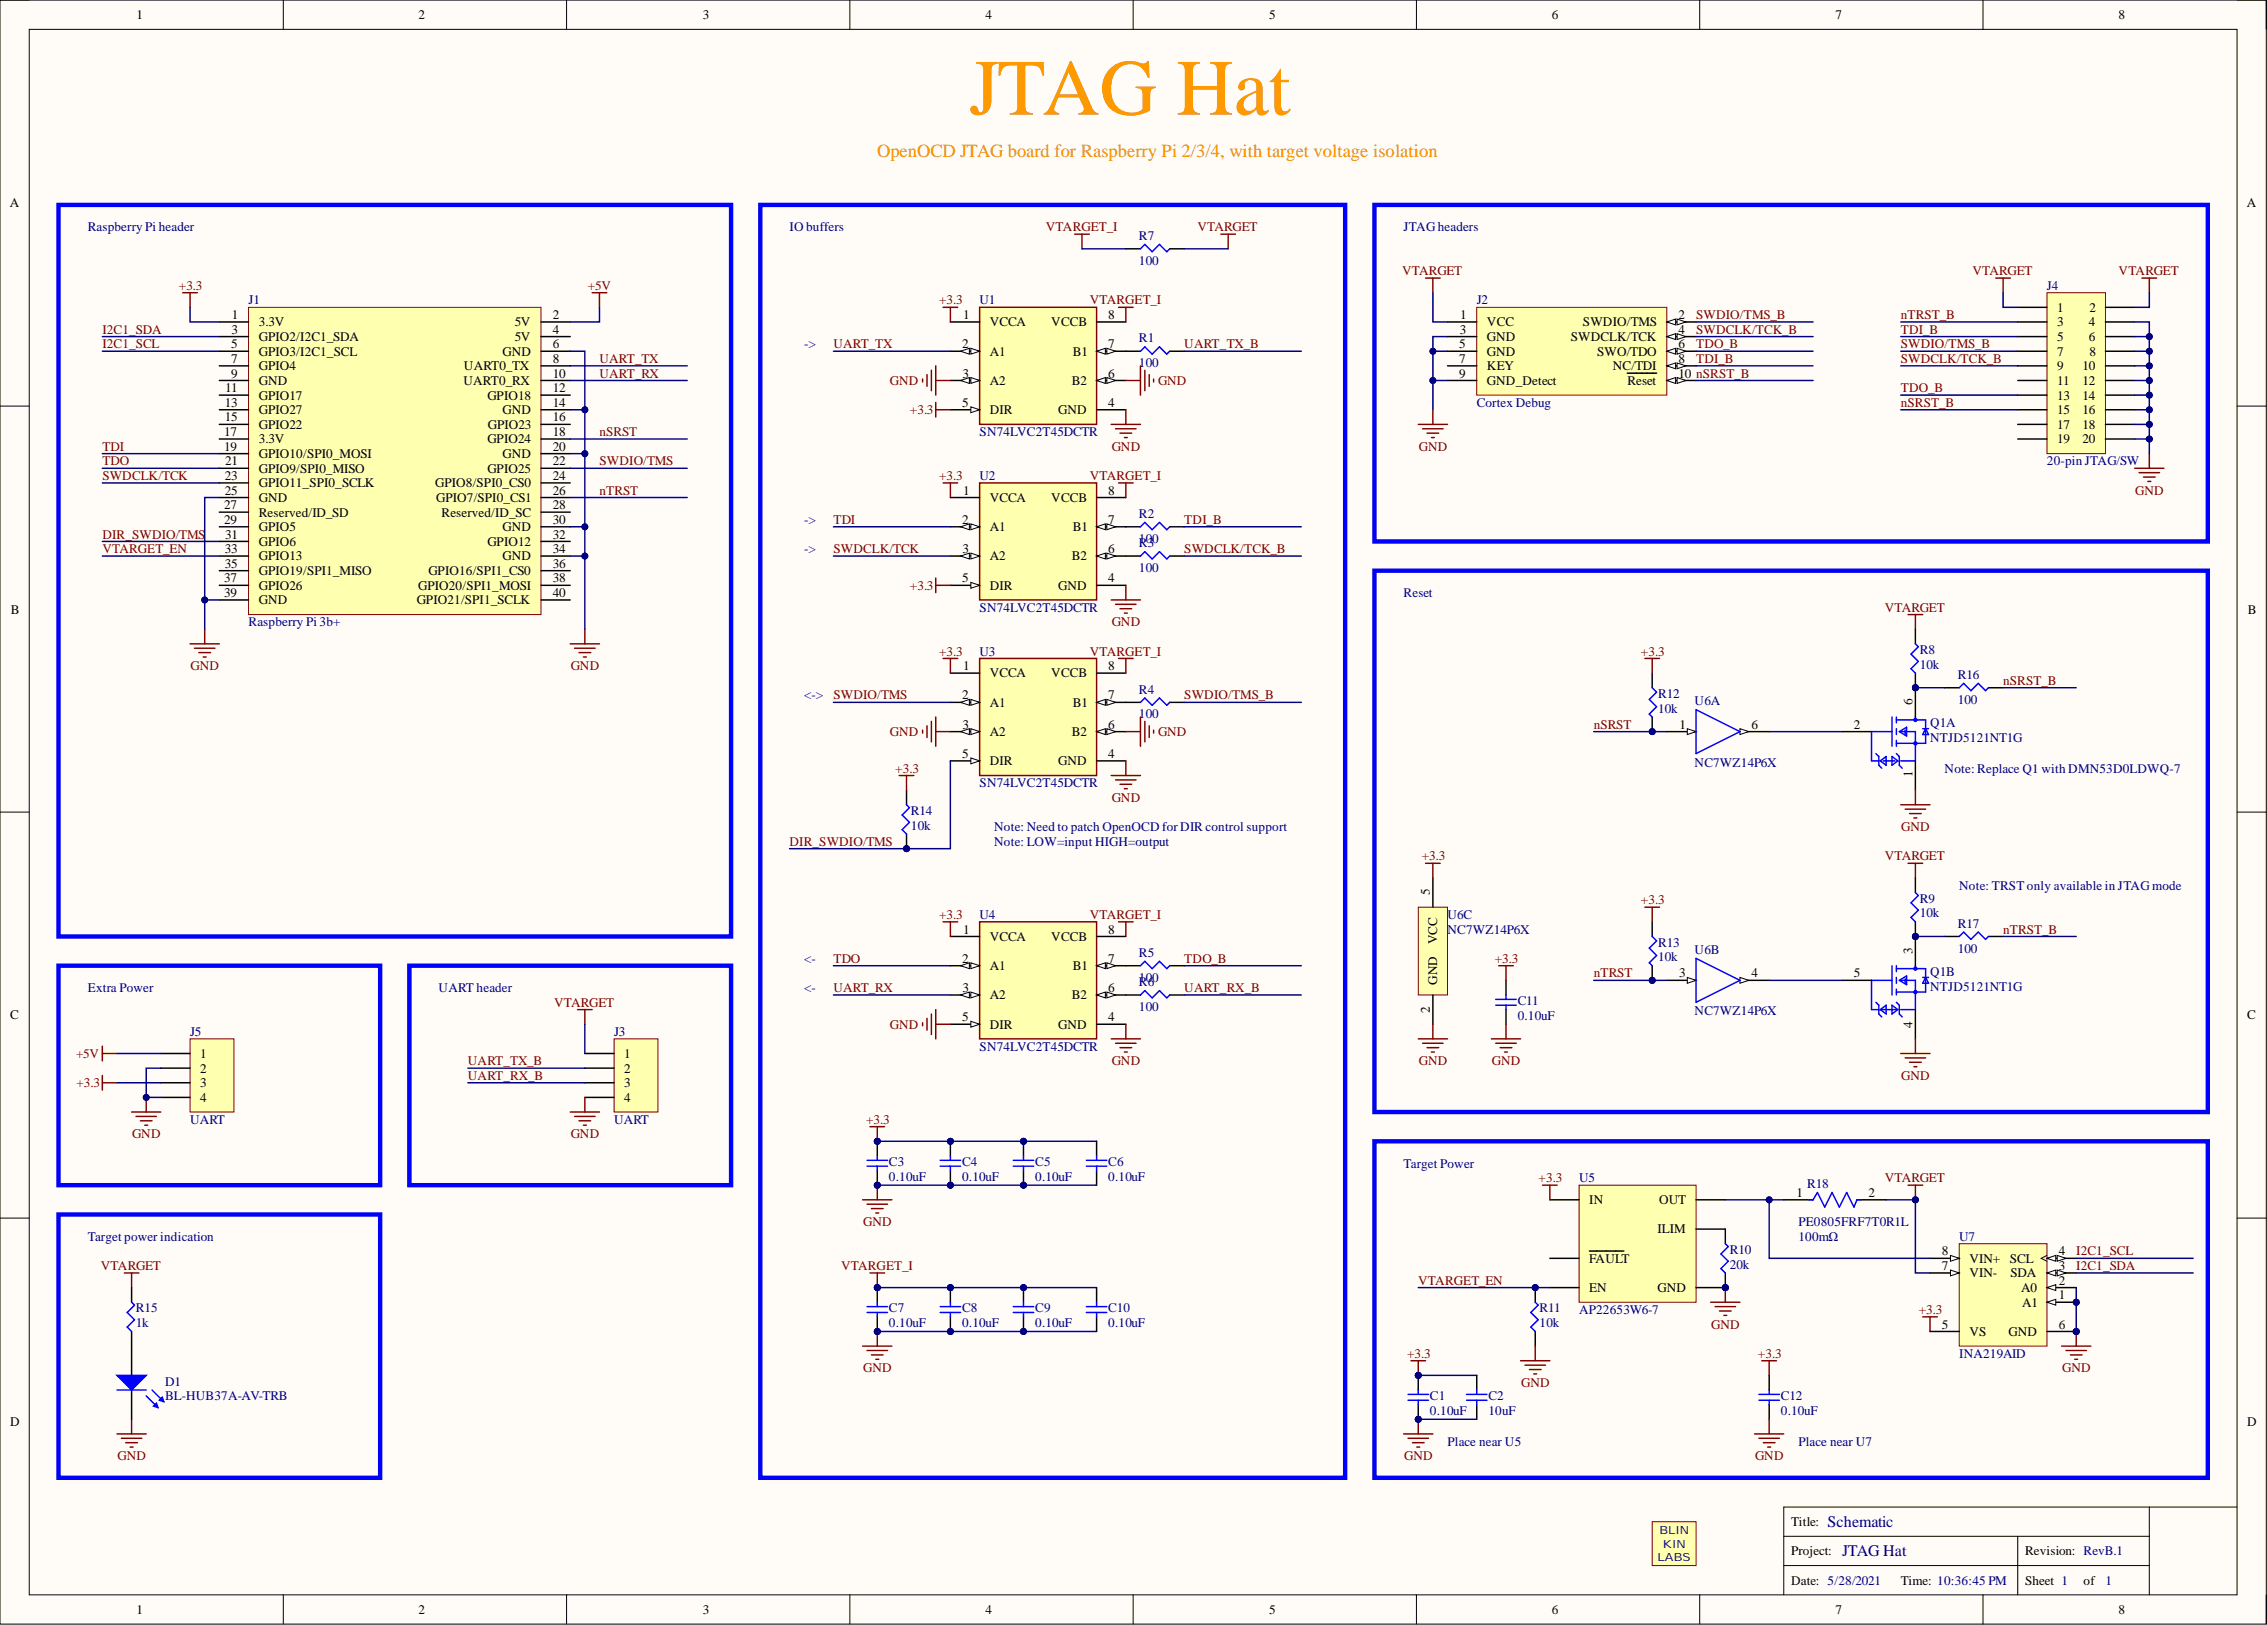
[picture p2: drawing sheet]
<svg xmlns="http://www.w3.org/2000/svg" width="393mm" height="282mm" viewBox="0 0 393 282" stroke-linecap="round" stroke-linejoin="round" font-family="sans-serif">
<defs><g id="words">
<text font-size="13.8" fill="#f90" x="168.2" y="19.9">JTAG Hat</text>
<text font-size="3.2" fill="#f90" x="152.2" y="27.3">OpenOCD JTAG board for Raspberry Pi 2/3/4, with target voltage isolation</text>
<g font-size="2.8" fill="#000080">
<text x="317.1" y="264.9">Schematic</text>
<text x="319.7" y="270">JTAG Hat</text>
</g>
<g font-size="2.3">
<text x="23.7" y="3.3">1</text>
<text x="72.6" y="3.3">2</text>
<text x="121.9" y="3.3">3</text>
<text x="171" y="3.3">4</text>
<text x="220.2" y="3.3">5</text>
<text x="269.3" y="3.3">6</text>
<text x="318.5" y="3.3">7</text>
<text x="367.6" y="3.3">8</text>
<text x="1.7" y="36">A</text>
<text x="389.8" y="36">A</text>
<text x="40.2" y="57.9">3</text>
<text x="40.3" y="55.3">1</text>
<text x="44.9" y="56.6">3.3V</text>
<text x="44.9" y="59.1">GPIO2/I2C1_SDA</text>
<text x="89.3" y="56.6">5V</text>
<text x="89.3" y="59.1">5V</text>
<text x="95.9" y="55.3">2</text>
<text x="95.9" y="57.9">4</text>
<text x="167.1" y="55.3">1</text>
<text x="171.8" y="56.6">VCCA</text>
<text x="182.4" y="56.6">VCCB</text>
<text x="192.3" y="55.3">8</text>
<text x="253.3" y="57.9">3</text>
<text x="253.4" y="55.3">1</text>
<text x="258" y="56.6">VCC</text>
<text x="258" y="59.1">GND</text>
<text x="272.6" y="59.1">SWDCLK/TCK</text>
<text x="274.7" y="56.6">SWDIO/TMS</text>
<text x="291.2" y="55.3">2</text>
<text x="291.2" y="57.9">4</text>
<text x="356.9" y="54.1">1</text>
<text x="356.9" y="56.6">3</text>
<text x="356.9" y="59.1">5</text>
<text x="362.4" y="56.6">4</text>
<text x="362.4" y="59.1">6</text>
<text x="362.5" y="54.1">2</text>
<text x="40.1" y="60.4">5</text>
<text x="40.1" y="63">7</text>
<text x="40.1" y="65.5">9</text>
<text x="44.9" y="61.7">GPIO3/I2C1_SCL</text>
<text x="44.9" y="64.2">GPIO4</text>
<text x="80.5" y="64.2">UART0_TX</text>
<text x="87.2" y="61.7">GND</text>
<text x="95.9" y="60.4">6</text>
<text x="95.9" y="63">8</text>
<text x="95.9" y="65.5">10</text>
<text x="166.9" y="60.4">2</text>
<text x="167" y="65.5">3</text>
<text x="171.8" y="61.7">A1</text>
<text x="186.1" y="61.7">B1</text>
<text x="192.3" y="60.4">7</text>
<text x="192.3" y="65.5">6</text>
<text x="253.2" y="60.4">5</text>
<text x="253.2" y="63">7</text>
<text x="253.2" y="65.5">9</text>
<text x="258" y="61.7">GND</text>
<text x="258" y="64.2">KEY</text>
<text x="277.1" y="61.7">SWO/TDO</text>
<text x="279.8" y="64.2">NC/TDI</text>
<text x="291.2" y="60.4">6</text>
<text x="291.2" y="63">8</text>
<text x="291.2" y="65.5">10 nSRST_B</text>
<text x="356.9" y="61.7">7</text>
<text x="356.9" y="64.2">9</text>
<text x="361.3" y="64.2">10</text>
<text x="362.5" y="61.7">8</text>
<text x="39" y="70.6">13</text>
<text x="39.1" y="68">11</text>
<text x="44.9" y="66.8">GND</text>
<text x="44.9" y="69.3">GPIO17</text>
<text x="44.9" y="71.8">GPIO27</text>
<text x="80.4" y="66.8">UART0_RX</text>
<text x="84.6" y="69.3">GPIO18</text>
<text x="87.2" y="71.8">GND</text>
<text x="95.9" y="68">12</text>
<text x="95.9" y="70.6">14</text>
<text x="166.9" y="70.6">5</text>
<text x="171.8" y="66.8">A2</text>
<text x="171.8" y="71.8">DIR</text>
<text x="183.6" y="71.8">GND</text>
<text x="186" y="66.8">B2</text>
<text x="192.3" y="70.6">4</text>
<text x="258" y="66.8">GND_Detect</text>
<text x="282.4" y="66.8">Reset</text>
<text x="356.9" y="66.8">11</text>
<text x="356.9" y="69.3">13</text>
<text x="356.9" y="71.8">15</text>
<text x="361.3" y="66.8">12</text>
<text x="361.3" y="69.3">14</text>
<text x="361.3" y="71.8">16</text>
<text x="38.9" y="75.6">17</text>
<text x="39" y="73.1">15</text>
<text x="44.9" y="74.4">GPIO22</text>
<text x="44.9" y="76.9">3.3V</text>
<text x="84.6" y="76.9">GPIO24</text>
<text x="84.6" y="74.4">GPIO23</text>
<text x="95.9" y="73.1">16</text>
<text x="95.9" y="75.6">18</text>
<text x="356.9" y="74.4">17</text>
<text x="356.9" y="76.9">19</text>
<text x="361.3" y="74.4">18</text>
<text x="361.3" y="76.9">20</text>
<text x="38.9" y="78.2">19</text>
<text x="39" y="83.3">23</text>
<text x="39.1" y="80.7">21</text>
<text x="44.9" y="79.4">GPIO10/SPI0_MOSI</text>
<text x="44.9" y="82">GPIO9/SPI0_MISO</text>
<text x="84.6" y="82">GPIO25</text>
<text x="87.2" y="79.4">GND</text>
<text x="95.9" y="78.2">20</text>
<text x="95.9" y="80.7">22</text>
<text x="95.9" y="83.3">24</text>
<text x="38.9" y="88.3">27</text>
<text x="39" y="85.8">25</text>
<text x="44.9" y="84.5">GPIO11_SPI0_SCLK</text>
<text x="44.9" y="87.1">GND</text>
<text x="44.9" y="89.6">Reserved/ID_SD</text>
<text x="75.5" y="84.5">GPIO8/SPI0_CS0</text>
<text x="75.7" y="87.1">GPIO7/SPI0_CS1</text>
<text x="76.6" y="89.6">Reserved/ID_SC</text>
<text x="95.9" y="85.8">26</text>
<text x="95.9" y="88.3">28</text>
<text x="167.1" y="85.8">1</text>
<text x="171.8" y="87.1">VCCA</text>
<text x="182.4" y="87.1">VCCB</text>
<text x="192.3" y="85.8">8</text>
<text x="38.9" y="90.9">29</text>
<text x="39" y="95.9">33</text>
<text x="39.1" y="93.4">31</text>
<text x="44.9" y="92.1">GPIO5</text>
<text x="44.9" y="94.7">GPIO6</text>
<text x="84.6" y="94.7">GPIO12</text>
<text x="87.2" y="92.1">GND</text>
<text x="95.9" y="90.9">30</text>
<text x="95.9" y="93.4">32</text>
<text x="95.9" y="95.9">34</text>
<text x="166.9" y="90.9">2</text>
<text x="167" y="95.9">3</text>
<text x="171.8" y="92.1">A1</text>
<text x="186.1" y="92.1">B1</text>
<text x="192.3" y="90.9">7</text>
<text x="192.3" y="95.9">6</text>
<text x="38.9" y="101">37</text>
<text x="39" y="98.5">35</text>
<text x="44.9" y="97.2">GPIO13</text>
<text x="44.9" y="99.8">GPIO19/SPI1_MISO</text>
<text x="74.3" y="99.8">GPIO16/SPI1_CS0</text>
<text x="87.2" y="97.2">GND</text>
<text x="95.9" y="98.5">36</text>
<text x="95.9" y="101">38</text>
<text x="166.9" y="101">5</text>
<text x="171.8" y="97.2">A2</text>
<text x="186" y="97.2">B2</text>
<text x="192.3" y="101">4</text>
<text x="1.9" y="106.4">B</text>
<text x="38.9" y="103.6">39</text>
<text x="44.9" y="102.3">GPIO26</text>
<text x="44.9" y="104.8">GND</text>
<text x="72.3" y="104.8">GPIO21/SPI1_SCLK</text>
<text x="72.6" y="102.3">GPIO20/SPI1_MOSI</text>
<text x="95.9" y="103.6">40</text>
<text x="171.8" y="102.3">DIR</text>
<text x="183.6" y="102.3">GND</text>
<text x="390" y="106.4">B</text>
<text x="167.1" y="116.2">1</text>
<text x="171.8" y="117.5">VCCA</text>
<text x="182.4" y="117.5">VCCB</text>
<text x="192.3" y="116.2">8</text>
<text x="166.9" y="121.3">2</text>
<text x="171.8" y="122.6">A1</text>
<text x="186.1" y="122.6">B1</text>
<text x="192.3" y="121.3">7</text>
<text x="331.8" y="122.3" transform="rotate(-90 331.8 122.3)">6</text>
<text x="166.9" y="131.5">5</text>
<text x="167" y="126.4">3</text>
<text x="171.8" y="127.7">A2</text>
<text x="186" y="127.7">B2</text>
<text x="192.3" y="126.4">6</text>
<text x="192.3" y="131.5">4</text>
<text x="291.4" y="126.4">1</text>
<text x="303.9" y="126.4">6</text>
<text x="321.7" y="126.4">2</text>
<text x="171.8" y="132.7">DIR</text>
<text x="183.6" y="132.7">GND</text>
<text x="331.8" y="134.9" transform="rotate(-90 331.8 134.9)">1</text>
<text x="248.1" y="155.3" transform="rotate(-90 248.1 155.3)">5</text>
<text x="167.1" y="161.9">1</text>
<text x="192.3" y="161.9">8</text>
<text x="166.9" y="167">2</text>
<text x="171.8" y="163.2">VCCA</text>
<text x="182.4" y="163.2">VCCB</text>
<text x="192.3" y="167">7</text>
<text x="249.4" y="163.8" transform="rotate(-90 249.4 163.8)">VCC</text>
<text x="331.8" y="165.5" transform="rotate(-90 331.8 165.5)">3</text>
<text x="167" y="172.1">3</text>
<text x="171.8" y="168.3">A1</text>
<text x="171.8" y="173.3">A2</text>
<text x="186" y="173.3">B2</text>
<text x="186.1" y="168.3">B1</text>
<text x="192.3" y="172.1">6</text>
<text x="249.4" y="170.8" transform="rotate(-90 249.4 170.8)">GND</text>
<text x="291.3" y="169.5">3</text>
<text x="303.9" y="169.5">4</text>
<text x="321.7" y="169.5">5</text>
<text x="1.8" y="176.8">C</text>
<text x="166.9" y="177.2">5</text>
<text x="171.8" y="178.4">DIR</text>
<text x="183.6" y="178.4">GND</text>
<text x="192.3" y="177.2">4</text>
<text x="248.1" y="175.6" transform="rotate(-90 248.1 175.6)">2</text>
<text x="331.8" y="178.3" transform="rotate(-90 331.8 178.3)">4</text>
<text x="389.9" y="176.8">C</text>
<text x="34.8" y="183.5">1</text>
<text x="108.3" y="183.5">1</text>
<text x="34.8" y="186">2</text>
<text x="34.8" y="188.6">3</text>
<text x="34.8" y="191.1">4</text>
<text x="108.3" y="186">2</text>
<text x="108.3" y="188.6">3</text>
<text x="108.3" y="191.1">4</text>
<text x="275.8" y="208.9">IN</text>
<text x="287.9" y="208.9">OUT</text>
<text x="311.7" y="207.6">1</text>
<text x="324.2" y="207.6">2</text>
<text x="287.6" y="214">ILIM</text>
<text x="275.8" y="219">FAULT</text>
<text x="336.9" y="220.3">7</text>
<text x="336.9" y="217.8">8</text>
<text x="341.7" y="221.6">VIN-</text>
<text x="341.7" y="219">VIN+</text>
<text x="348.7" y="219">SCL</text>
<text x="348.8" y="221.6">SDA</text>
<text x="357.2" y="220.3">3</text>
<text x="357.2" y="217.8">4</text>
<text x="275.8" y="224.1">EN</text>
<text x="287.6" y="224.1">GND</text>
<text x="350.7" y="224.1">A0</text>
<text x="350.9" y="226.6">A1</text>
<text x="357.2" y="225.4">1</text>
<text x="357.2" y="222.8">2</text>
<text x="336.9" y="230.4">5</text>
<text x="341.7" y="231.7">VS</text>
<text x="348.5" y="231.7">GND</text>
<text x="357.2" y="230.4">6</text>
<text x="1.8" y="247.3">D</text>
<text x="389.9" y="247.3">D</text>
<text x="310.8" y="264.7">Title:</text>
<text x="310.8" y="269.8">Project:</text>
<text x="351.4" y="269.8">Revision: RevB.1</text>
<text x="310.8" y="274.9">Date: 5/28/2021</text>
<text x="329.8" y="274.9">Time: 10:36:45 PM</text>
<text x="351.4" y="274.9">Sheet 1</text>
<text x="361.5" y="274.9">of</text>
<text x="23.7" y="279.9">1</text>
<text x="72.6" y="279.9">2</text>
<text x="121.9" y="279.9">3</text>
<text x="171" y="279.9">4</text>
<text x="220.2" y="279.9">5</text>
<text x="269.3" y="279.9">6</text>
<text x="318.5" y="279.9">7</text>
<text x="367.6" y="279.9">8</text>
</g>
<g font-size="2.3" fill="#000080">
<text x="15.2" y="40.1">Raspberry Pi header</text>
<text x="137" y="40.1">IO buffers</text>
<text x="197.6" y="41.6">R7</text>
<text x="243.5" y="40.1">JTAGheaders</text>
<text x="197.6" y="46">100</text>
<text x="43.1" y="52.8">J1</text>
<text x="170" y="52.8">U1</text>
<text x="256.2" y="52.8">J2</text>
<text x="355.2" y="50.3">J4</text>
<text x="197.6" y="59.4">R1</text>
<text x="139.5" y="60.4">-&gt;</text>
<text x="197.6" y="63.7">100</text>
<text x="256.2" y="70.6">Cortex Debug</text>
<text x="170" y="75.6">SN74LVC2T45DCTR</text>
<text x="170" y="83.3">U2</text>
<text x="355.2" y="80.7">20-pin JTAG/SW</text>
<text x="197.6" y="89.9">R2</text>
<text x="139.5" y="90.9">-&gt;</text>
<text x="139.5" y="95.9">-&gt;</text>
<text x="197.6" y="94.2">100</text>
<text x="197.6" y="94.9">R3</text>
<text x="197.6" y="99.2">100</text>
<text x="170" y="106.1">SN74LVC2T45DCTR</text>
<text x="243.5" y="103.6">Reset</text>
<text x="43.1" y="108.6">Raspberry Pi 3b+</text>
<text x="170" y="113.7">U3</text>
<text x="333.1" y="113.5">R8</text>
<text x="333.1" y="116">10k</text>
<text x="339.7" y="117.8">R16</text>
<text x="139.5" y="121.3">&lt;-&gt;</text>
<text x="197.6" y="120.3">R4</text>
<text x="197.6" y="124.6">100</text>
<text x="287.7" y="121.1">R12</text>
<text x="287.7" y="123.6">10k</text>
<text x="294" y="122.3">U6A</text>
<text x="339.7" y="122.1">100</text>
<text x="334.9" y="126.1">Q1A</text>
<text x="334.9" y="128.7">NTJD5121NT1G</text>
<text x="170" y="136.6">SN74LVC2T45DCTR</text>
<text x="294" y="133">NC7WZ14P6X</text>
<text x="337.4" y="134">Note: Replace Q1 with DMN53D0LDWQ-7</text>
<text x="158.1" y="141.4">R14</text>
<text x="158.1" y="143.9">10k</text>
<text x="172.5" y="144.2">Note: Need to patch OpenOCD for DIR control support</text>
<text x="172.5" y="146.7">Note: LOW=input HIGH=output</text>
<text x="339.9" y="154.3">Note: TRST only available in JTAGmode</text>
<text x="170" y="159.4">U4</text>
<text x="251.2" y="159.4">U6C</text>
<text x="251.2" y="161.9">NC7WZ14P6X</text>
<text x="333.1" y="156.6">R9</text>
<text x="333.1" y="159.1">10k</text>
<text x="339.7" y="160.9">R17</text>
<text x="139.5" y="167">&lt;-</text>
<text x="197.6" y="166">R5</text>
<text x="287.7" y="164.2">R13</text>
<text x="287.7" y="166.8">10k</text>
<text x="294" y="165.5">U6B</text>
<text x="339.7" y="165.2">100</text>
<text x="15.2" y="172.1">Extra Power</text>
<text x="76.1" y="172.1">UART header</text>
<text x="139.5" y="172.1">&lt;-</text>
<text x="197.6" y="170.3">100</text>
<text x="197.6" y="171.1">R6</text>
<text x="334.9" y="169.3">Q1B</text>
<text x="334.9" y="171.8">NTJD5121NT1G</text>
<text x="33" y="179.7">J5</text>
<text x="106.6" y="179.7">J3</text>
<text x="197.6" y="175.4">100</text>
<text x="263.3" y="174.4">C11</text>
<text x="263.3" y="176.9">0.10uF</text>
<text x="294" y="176.1">NC7WZ14P6X</text>
<text x="170" y="182.2">SN74LVC2T45DCTR</text>
<text x="33" y="194.9">UART</text>
<text x="106.6" y="194.9">UART</text>
<text x="154.2" y="202.3">C3</text>
<text x="166.9" y="202.3">C4</text>
<text x="179.6" y="202.3">C5</text>
<text x="192.3" y="202.3">C6</text>
<text x="243.5" y="202.5">Target Power</text>
<text x="154.2" y="204.8">0.10uF</text>
<text x="166.9" y="204.8">0.10uF</text>
<text x="179.6" y="204.8">0.10uF</text>
<text x="192.3" y="204.8">0.10uF</text>
<text x="274" y="205.1">U5</text>
<text x="313.6" y="206.1">R18</text>
<text x="15.2" y="215.2">Target power indication</text>
<text x="312" y="215.2">100mΩ</text>
<text x="312" y="212.7">PE0805FRF7T0R1L</text>
<text x="339.9" y="215.2">U7</text>
<text x="300.1" y="217.5">R10</text>
<text x="300.1" y="220">20k</text>
<text x="23.6" y="227.7">R15</text>
<text x="154.2" y="227.7">C7</text>
<text x="166.9" y="227.7">C8</text>
<text x="179.6" y="227.7">C9</text>
<text x="192.3" y="227.7">C10</text>
<text x="267.1" y="227.7">R11</text>
<text x="274" y="227.9">AP22653W6-7</text>
<text x="23.6" y="230.2">1k</text>
<text x="154.2" y="230.2">0.10uF</text>
<text x="166.9" y="230.2">0.10uF</text>
<text x="179.6" y="230.2">0.10uF</text>
<text x="192.3" y="230.2">0.10uF</text>
<text x="267.1" y="230.2">10k</text>
<text x="339.9" y="235.5">INA219AID</text>
<text x="28.7" y="240.3">D1</text>
<text x="28.7" y="242.9">BL-HUB37A-AV-TRB</text>
<text x="248.1" y="242.9">C1</text>
<text x="248.1" y="245.4">0.10uF</text>
<text x="258.3" y="242.9">C2</text>
<text x="258.3" y="245.4">10uF</text>
<text x="309" y="242.9">C12</text>
<text x="309" y="245.4">0.10uF</text>
<text x="251.2" y="250.8">Place near U5</text>
<text x="312" y="250.8">Place near U7</text>
<text x="365.3" y="274.9">1</text>
</g>
<g font-size="2.3" fill="#800000">
<text x="181.5" y="40.1">VTARGET_I</text>
<text x="207.8" y="40.1">VTARGET</text>
<text x="243.3" y="47.7">VTARGET</text>
<text x="342.2" y="47.7">VTARGET</text>
<text x="367.6" y="47.7">VTARGET</text>
<text x="31" y="50.3">+3.3</text>
<text x="102" y="50.3">+5V</text>
<text x="163" y="52.8">+3.3</text>
<text x="189.1" y="52.8">VTARGET_I</text>
<text x="17.8" y="57.9">I2C1_SDA</text>
<text x="294.3" y="57.9">SWDCLK/TCK_B</text>
<text x="294.3" y="55.3">SWDIO/TMS_B</text>
<text x="329.8" y="55.3">nTRST_B</text>
<text x="329.8" y="57.9">TDI_B</text>
<text x="17.8" y="60.4">I2C1_SCL</text>
<text x="104" y="63">UART_TX</text>
<text x="104" y="65.5">UART_RX</text>
<text x="144.6" y="60.4">UART_TX</text>
<text x="205.5" y="60.4">UART_TX_B</text>
<text x="294.3" y="63">TDI_B</text>
<text x="294.3" y="60.4">TDO_B</text>
<text x="329.8" y="60.4">SWDIO/TMS_B</text>
<text x="329.8" y="63">SWDCLK/TCK_B</text>
<text x="154.4" y="66.8">GND</text>
<text x="157.9" y="71.8">+3.3</text>
<text x="200.9" y="66.8">GND</text>
<text x="329.8" y="70.6">nSRST_B</text>
<text x="329.8" y="68">TDO_B</text>
<text x="104" y="75.6">nSRST</text>
<text x="17.8" y="83.3">SWDCLK/TCK</text>
<text x="17.8" y="78.2">TDI</text>
<text x="17.8" y="80.7">TDO</text>
<text x="104" y="80.7">SWDIO/TMS</text>
<text x="163" y="83.3">+3.3</text>
<text x="189.1" y="83.3">VTARGET_I</text>
<text x="192.9" y="78.2">GND</text>
<text x="246.2" y="78.2">GND</text>
<text x="104" y="85.8">nTRST</text>
<text x="370.5" y="85.8">GND</text>
<text x="17.8" y="93.4">DIR_SWDIO/TMS</text>
<text x="17.8" y="95.9">VTARGET_EN</text>
<text x="144.6" y="95.9">SWDCLK/TCK</text>
<text x="144.6" y="90.9">TDI</text>
<text x="205.5" y="90.9">TDI_B</text>
<text x="205.5" y="95.9">SWDCLK/TCK_B</text>
<text x="157.9" y="102.3">+3.3</text>
<text x="327" y="106.1">VTARGET</text>
<text x="163" y="113.7">+3.3</text>
<text x="189.1" y="113.7">VTARGET_I</text>
<text x="192.9" y="108.6">GND</text>
<text x="284.7" y="113.7">+3.3</text>
<text x="33.1" y="116.2">GND</text>
<text x="99" y="116.2">GND</text>
<text x="347.6" y="118.8">nSRST_B</text>
<text x="144.6" y="121.3">SWDIO/TMS</text>
<text x="205.5" y="121.3">SWDIO/TMS_B</text>
<text x="154.4" y="127.7">GND</text>
<text x="200.9" y="127.7">GND</text>
<text x="276.5" y="126.4">nSRST</text>
<text x="155.3" y="134">+3.3</text>
<text x="192.9" y="139.1">GND</text>
<text x="137" y="146.7">DIR_SWDIO/TMS</text>
<text x="246.7" y="149.2">+3.3</text>
<text x="327" y="149.2">VTARGET</text>
<text x="329.9" y="144.2">GND</text>
<text x="163" y="159.4">+3.3</text>
<text x="189.1" y="159.4">VTARGET_I</text>
<text x="284.7" y="156.9">+3.3</text>
<text x="347.6" y="161.9">nTRST_B</text>
<text x="144.6" y="167">TDO</text>
<text x="205.5" y="167">TDO_B</text>
<text x="259.4" y="167">+3.3</text>
<text x="144.6" y="172.1">UART_RX</text>
<text x="205.5" y="172.1">UART_RX_B</text>
<text x="276.5" y="169.5">nTRST</text>
<text x="96.1" y="174.6">VTARGET</text>
<text x="154.4" y="178.4">GND</text>
<text x="13.2" y="183.5">+5V</text>
<text x="81.2" y="184.8">UART_TX_B</text>
<text x="192.9" y="184.8">GND</text>
<text x="246.2" y="184.8">GND</text>
<text x="258.9" y="184.8">GND</text>
<text x="13.3" y="188.6">+3.3</text>
<text x="81.2" y="187.3">UART_RX_B</text>
<text x="329.9" y="187.3">GND</text>
<text x="22.9" y="197.5">GND</text>
<text x="99" y="197.5">GND</text>
<text x="150.3" y="194.9">+3.3</text>
<text x="267" y="205.1">+3.3</text>
<text x="327" y="205.1">VTARGET</text>
<text x="149.8" y="212.7">GND</text>
<text x="17.5" y="220.3">VTARGET</text>
<text x="146" y="220.3">VTARGET_I</text>
<text x="360.2" y="220.3">I2C1_SDA</text>
<text x="360.2" y="217.8">I2C1_SCL</text>
<text x="246.1" y="222.8">VTARGET_EN</text>
<text x="332.9" y="227.9">+3.3</text>
<text x="296.9" y="230.4">GND</text>
<text x="149.8" y="238.1">GND</text>
<text x="244.1" y="235.5">+3.3</text>
<text x="305" y="235.5">+3.3</text>
<text x="357.8" y="238.1">GND</text>
<text x="263.9" y="240.6">GND</text>
<text x="20.4" y="253.3">GND</text>
<text x="243.6" y="253.3">GND</text>
<text x="304.5" y="253.3">GND</text>
</g>
<g font-size="1.9" fill="#000080">
<text x="287.9" y="266.1">BLIN</text>
<text x="288.5" y="268.4">KIN</text>
<text x="287.6" y="270.7">LABS</text>
</g>
</g></defs>
<path d="M0 0h393.2v281.7h-393.2z" fill-rule="evenodd" fill="#fffcf8"/>
<path d="M0 0h393.2v281.7h-393.2z" fill="none" stroke="#000" stroke-width=".17"/>
<path d="M5.1 5.1h383.1v271.5h-383.1z" fill-rule="evenodd" fill="#fffcf8"/>
<g fill="none" stroke="#000" stroke-width=".17">
<path d="M0 0h5.1M5.1 5.1h383.1v271.5h-383.1zM49.2 0v5.1M98.3 0v5.1M147.5 0v5.1M196.6 0v5.1M245.8 0v5.1M294.9 0v5.1M344.1 0v5.1M388.2 0h5v5.1M0 70.4h5.1M388.2 70.4h5"/>
<path d="M0 140.9h5.1M388.2 140.9h5M0 211.3h5.1M388.2 211.3h5M49.2 276.6v5.1M98.3 276.6v5.1M147.5 276.6v5.1M196.6 276.6v5.1M245.8 276.6v5.1M294.9 276.6v5.1M309.5 266.5h63.4M309.5 271.6h63.4"/>
<path d="M344.1 276.6v5.1M350.1 266.5v10.1M372.9 261.4v15.2M388.2 261.4h-78.7v15.2M393.2 276.6v5.1"/>
</g>
<path d="M43.1 53.3h50.8v53.3h-50.8z" fill-rule="evenodd" fill="#ffffb0"/>
<path d="M43.1 53.3h50.8v53.3h-50.8z" fill="none" stroke="#800000" stroke-width=".17"/>
<g fill="none" stroke="#000" stroke-width=".25">
<path d="M38.1 55.8h5M38.1 58.4h5M93.9 55.8h5M93.9 58.4h5M38.1 60.9h5M38.1 63.5h5M38.1 66h5M38.1 68.5h5M38.1 71.1h5M38.1 73.6h5M38.1 76.2h5M38.1 78.7h5"/>
<path d="M93.9 60.9h5M93.9 63.5h5M93.9 66h5M93.9 68.5h5M93.9 71.1h5M93.9 73.6h5M93.9 76.2h5M93.9 78.7h5M38.1 81.2h5M38.1 83.8h5M38.1 86.3h5M38.1 88.8h5"/>
<path d="M38.1 91.4h5M38.1 93.9h5M38.1 96.5h5M38.1 99h5M93.9 81.2h5M93.9 83.8h5M93.9 86.3h5M93.9 88.8h5M93.9 91.4h5M93.9 93.9h5M93.9 96.5h5M93.9 99h5"/>
<path d="M38.1 101.5h5M38.1 104.1h5M93.9 101.5h5M93.9 104.1h5"/>
</g>
<path d="M31.7 50.8h2.5M33 50.8v2.5M33 111.7h5.1M33.7 112.4h3.6M34.5 113.2h2M35.3 114h.5M35.5 109.1v2.6M98.9 111.7h5.1M99.7 112.4h3.6M100.5 113.2h2M101.2 114h.5M101.5 109.1v2.6" fill="none" stroke="#800000" stroke-width=".25"/>
<path d="M256.2 53.3h33v15.2h-33z" fill-rule="evenodd" fill="#ffffb0"/>
<path d="M256.2 53.3h33v15.2h-33z" fill="none" stroke="#800000" stroke-width=".17"/>
<path d="M251.2 55.8h5M251.2 58.4h5M289.2 55.8h5.1M251.2 60.9h5M251.2 63.5h5M251.2 66h5" fill="none" stroke="#000" stroke-width=".25"/>
<path d="M289.2 55.8l1.5-.5v1.1z" fill="#f8fcff"/>
<path d="M289.2 55.8l1.5-.5v1.1z" fill="none" stroke="#000" stroke-width=".17"/>
<path d="M291 55.3l1.5 .5-1.5 .6z" fill="#f8fcff"/>
<path d="M291 55.3l1.5 .5-1.5 .6z" fill="none" stroke="#000" stroke-width=".17"/>
<path d="M289.2 58.4h5.1" fill="none" stroke="#000" stroke-width=".25"/>
<path d="M289.2 58.4l1.5-.5v1z" fill="#f8fcff"/>
<path d="M289.2 58.4l1.5-.5v1z" fill="none" stroke="#000" stroke-width=".17"/>
<path d="M291 57.9l1.5 .5-1.5 .5z" fill="#f8fcff"/>
<path d="M291 57.9l1.5 .5-1.5 .5z" fill="none" stroke="#000" stroke-width=".17"/>
<path d="M289.2 60.9h5.1" fill="none" stroke="#000" stroke-width=".25"/>
<path d="M289.2 60.9l1.5-.5v1z" fill="#f8fcff"/>
<path d="M289.2 60.9l1.5-.5v1z" fill="none" stroke="#000" stroke-width=".17"/>
<path d="M291 60.4l1.5 .5-1.5 .5z" fill="#f8fcff"/>
<path d="M291 60.4l1.5 .5-1.5 .5z" fill="none" stroke="#000" stroke-width=".17"/>
<path d="M289.2 63.5h5.1" fill="none" stroke="#000" stroke-width=".25"/>
<path d="M289.2 63.5l1.5-.5v1z" fill="#f8fcff"/>
<path d="M289.2 63.5l1.5-.5v1z" fill="none" stroke="#000" stroke-width=".17"/>
<path d="M291 63l1.5 .5-1.5 .5z" fill="#f8fcff"/>
<path d="M291 63l1.5 .5-1.5 .5z" fill="none" stroke="#000" stroke-width=".17"/>
<path d="M289.2 66h5.1" fill="none" stroke="#000" stroke-width=".25"/>
<path d="M289.2 66l1.5-.5v1z" fill="#f8fcff"/>
<path d="M289.2 66l1.5-.5v1z" fill="none" stroke="#000" stroke-width=".17"/>
<path d="M291 65.5l1.5 .5-1.5 .5z" fill="#f8fcff"/>
<path d="M291 65.5l1.5 .5-1.5 .5z" fill="none" stroke="#000" stroke-width=".17"/>
<path d="M282.3 64.7h5.1" fill="none" stroke="#000" stroke-width=".25"/>
<path d="M247.4 48.2h2.5M248.6 48.2v2.6M246.1 73.6h5.1M246.8 74.4h3.6M247.6 75.1h2M248.4 75.9h.5M248.6 71.1v2.5M331.1 106.6h2.5M332.3 106.6v2.5" fill="none" stroke="#800000" stroke-width=".25"/>
<path d="M170 53.3h20.3v20.3h-20.3z" fill-rule="evenodd" fill="#ffffb0"/>
<path d="M170 53.3h20.3v20.3h-20.3z" fill="none" stroke="#800000" stroke-width=".25"/>
<path d="M164.9 55.8h5.1M190.3 55.8h5M164.9 60.9h5.1" fill="none" stroke="#000" stroke-width=".25"/>
<path d="M168.5 60.4l1.5 .5-1.5 .5z" fill="#f8fcff"/>
<path d="M168.5 60.4l1.5 .5-1.5 .5z" fill="none" stroke="#000" stroke-width=".17"/>
<path d="M166.7 60.9l1.5-.5v1z" fill="#f8fcff"/>
<path d="M166.7 60.9l1.5-.5v1z" fill="none" stroke="#000" stroke-width=".17"/>
<path d="M164.9 66h5.1" fill="none" stroke="#000" stroke-width=".25"/>
<path d="M168.5 65.5l1.5 .5-1.5 .5z" fill="#f8fcff"/>
<path d="M168.5 65.5l1.5 .5-1.5 .5z" fill="none" stroke="#000" stroke-width=".17"/>
<path d="M166.7 66l1.5-.5v1z" fill="#f8fcff"/>
<path d="M166.7 66l1.5-.5v1z" fill="none" stroke="#000" stroke-width=".17"/>
<path d="M190.3 60.9h5" fill="none" stroke="#000" stroke-width=".25"/>
<path d="M190.3 60.9l1.5-.5v1z" fill="#f8fcff"/>
<path d="M190.3 60.9l1.5-.5v1z" fill="none" stroke="#000" stroke-width=".17"/>
<path d="M192 60.4l1.6 .5-1.6 .5z" fill="#f8fcff"/>
<path d="M192 60.4l1.6 .5-1.6 .5z" fill="none" stroke="#000" stroke-width=".17"/>
<path d="M190.3 66h5" fill="none" stroke="#000" stroke-width=".25"/>
<path d="M190.3 66l1.5-.5v1z" fill="#f8fcff"/>
<path d="M190.3 66l1.5-.5v1z" fill="none" stroke="#000" stroke-width=".17"/>
<path d="M192 65.5l1.6 .5-1.6 .5z" fill="#f8fcff"/>
<path d="M192 65.5l1.6 .5-1.6 .5z" fill="none" stroke="#000" stroke-width=".17"/>
<path d="M164.9 71.1h5.1" fill="none" stroke="#000" stroke-width=".25"/>
<path d="M168.5 70.6l1.5 .5-1.5 .5z" fill="#f8fcff"/>
<path d="M168.5 70.6l1.5 .5-1.5 .5z" fill="none" stroke="#000" stroke-width=".17"/>
<path d="M190.3 71.1h5" fill="none" stroke="#000" stroke-width=".25"/>
<path d="M170 83.8h20.3v20.3h-20.3z" fill-rule="evenodd" fill="#ffffb0"/>
<path d="M170 83.8h20.3v20.3h-20.3z" fill="none" stroke="#800000" stroke-width=".25"/>
<path d="M164.9 86.3h5.1M164.9 91.4h5.1M190.3 86.3h5" fill="none" stroke="#000" stroke-width=".25"/>
<path d="M168.5 90.9l1.5 .5-1.5 .5z" fill="#f8fcff"/>
<path d="M168.5 90.9l1.5 .5-1.5 .5z" fill="none" stroke="#000" stroke-width=".17"/>
<path d="M166.7 91.4l1.5-.5v1z" fill="#f8fcff"/>
<path d="M166.7 91.4l1.5-.5v1z" fill="none" stroke="#000" stroke-width=".17"/>
<path d="M164.9 96.5h5.1" fill="none" stroke="#000" stroke-width=".25"/>
<path d="M168.5 95.9l1.5 .6-1.5 .5z" fill="#f8fcff"/>
<path d="M168.5 95.9l1.5 .6-1.5 .5z" fill="none" stroke="#000" stroke-width=".17"/>
<path d="M166.7 96.5l1.5-.6v1.1z" fill="#f8fcff"/>
<path d="M166.7 96.5l1.5-.6v1.1z" fill="none" stroke="#000" stroke-width=".17"/>
<path d="M190.3 91.4h5" fill="none" stroke="#000" stroke-width=".25"/>
<path d="M190.3 91.4l1.5-.5v1z" fill="#f8fcff"/>
<path d="M190.3 91.4l1.5-.5v1z" fill="none" stroke="#000" stroke-width=".17"/>
<path d="M192 90.9l1.6 .5-1.6 .5z" fill="#f8fcff"/>
<path d="M192 90.9l1.6 .5-1.6 .5z" fill="none" stroke="#000" stroke-width=".17"/>
<path d="M190.3 96.5h5" fill="none" stroke="#000" stroke-width=".25"/>
<path d="M190.3 96.5l1.5-.6v1.1z" fill="#f8fcff"/>
<path d="M190.3 96.5l1.5-.6v1.1z" fill="none" stroke="#000" stroke-width=".17"/>
<path d="M192 95.9l1.6 .6-1.6 .5z" fill="#f8fcff"/>
<path d="M192 95.9l1.6 .6-1.6 .5z" fill="none" stroke="#000" stroke-width=".17"/>
<path d="M164.9 101.5h5.1" fill="none" stroke="#000" stroke-width=".25"/>
<path d="M168.5 101l1.5 .5-1.5 .5z" fill="#f8fcff"/>
<path d="M168.5 101l1.5 .5-1.5 .5z" fill="none" stroke="#000" stroke-width=".17"/>
<path d="M190.3 101.5h5" fill="none" stroke="#000" stroke-width=".25"/>
<g fill="none" stroke="#800000" stroke-width=".25">
<path d="M163.6 53.3h2.6M164.9 53.3v2.5M194.1 53.3h2.5M195.3 53.3v2.5M162.4 69.8v2.5M162.4 71.1h2.5M192.8 73.6h5.1M193.6 74.4h3.5M194.3 75.1h2.1M195.1 75.9h.5M195.3 71.1v2.5M162.4 100.3v2.5"/>
<path d="M162.4 101.5h2.5M192.8 104.1h5.1M193.6 104.8h3.5M194.3 105.6h2.1M195.1 106.4h.5M195.3 101.5v2.6"/>
</g>
<path d="M170 114.2h20.3v20.3h-20.3z" fill-rule="evenodd" fill="#ffffb0"/>
<path d="M170 114.2h20.3v20.3h-20.3z" fill="none" stroke="#800000" stroke-width=".25"/>
<path d="M164.9 116.8h5.1M190.3 116.8h5M164.9 121.8h5.1" fill="none" stroke="#000" stroke-width=".25"/>
<path d="M168.5 121.3l1.5 .5-1.5 .5z" fill="#f8fcff"/>
<path d="M168.5 121.3l1.5 .5-1.5 .5z" fill="none" stroke="#000" stroke-width=".17"/>
<path d="M166.7 121.8l1.5-.5v1z" fill="#f8fcff"/>
<path d="M166.7 121.8l1.5-.5v1z" fill="none" stroke="#000" stroke-width=".17"/>
<path d="M164.9 126.9h5.1" fill="none" stroke="#000" stroke-width=".25"/>
<path d="M168.5 126.4l1.5 .5-1.5 .5z" fill="#f8fcff"/>
<path d="M168.5 126.4l1.5 .5-1.5 .5z" fill="none" stroke="#000" stroke-width=".17"/>
<path d="M166.7 126.9l1.5-.5v1z" fill="#f8fcff"/>
<path d="M166.7 126.9l1.5-.5v1z" fill="none" stroke="#000" stroke-width=".17"/>
<path d="M190.3 121.8h5" fill="none" stroke="#000" stroke-width=".25"/>
<path d="M190.3 121.8l1.5-.5v1z" fill="#f8fcff"/>
<path d="M190.3 121.8l1.5-.5v1z" fill="none" stroke="#000" stroke-width=".17"/>
<path d="M192 121.3l1.6 .5-1.6 .5z" fill="#f8fcff"/>
<path d="M192 121.3l1.6 .5-1.6 .5z" fill="none" stroke="#000" stroke-width=".17"/>
<path d="M190.3 126.9h5" fill="none" stroke="#000" stroke-width=".25"/>
<path d="M190.3 126.9l1.5-.5v1z" fill="#f8fcff"/>
<path d="M190.3 126.9l1.5-.5v1z" fill="none" stroke="#000" stroke-width=".17"/>
<path d="M192 126.4l1.6 .5-1.6 .5z" fill="#f8fcff"/>
<path d="M192 126.4l1.6 .5-1.6 .5z" fill="none" stroke="#000" stroke-width=".17"/>
<path d="M164.9 132h5.1" fill="none" stroke="#000" stroke-width=".25"/>
<path d="M168.5 131.5l1.5 .5-1.5 .5z" fill="#f8fcff"/>
<path d="M168.5 131.5l1.5 .5-1.5 .5z" fill="none" stroke="#000" stroke-width=".17"/>
<path d="M190.3 132h5" fill="none" stroke="#000" stroke-width=".25"/>
<g fill="none" stroke="#800000" stroke-width=".25">
<path d="M160.1 65.7v.6M160.8 65v2M161.6 64.2v3.6M162.4 63.5v5M162.4 66h2.5M195.3 66h2.6M197.9 63.5v5M198.6 64.2v3.6M199.4 65v2M200.2 65.7v.6M160.1 126.7v.5M160.8 125.9v2"/>
<path d="M161.6 125.1v3.6M162.4 124.4v5M162.4 126.9h2.5M192.8 134.5h5.1M193.6 135.3h3.5M194.3 136h2.1M195.1 136.8h.5M195.3 132v2.5M195.3 126.9h2.6M197.9 124.4v5M198.6 125.1v3.6M199.4 125.9v2"/>
<path d="M200.2 126.7v.5"/>
</g>
<path d="M170 159.9h20.3v20.3h-20.3z" fill-rule="evenodd" fill="#ffffb0"/>
<path d="M170 159.9h20.3v20.3h-20.3z" fill="none" stroke="#800000" stroke-width=".25"/>
<path d="M164.9 162.4h5.1M164.9 167.5h5.1M190.3 162.4h5" fill="none" stroke="#000" stroke-width=".25"/>
<path d="M168.5 167l1.5 .5-1.5 .5z" fill="#f8fcff"/>
<path d="M168.5 167l1.5 .5-1.5 .5z" fill="none" stroke="#000" stroke-width=".17"/>
<path d="M166.7 167.5l1.5-.5v1z" fill="#f8fcff"/>
<path d="M166.7 167.5l1.5-.5v1z" fill="none" stroke="#000" stroke-width=".17"/>
<path d="M164.9 172.6h5.1" fill="none" stroke="#000" stroke-width=".25"/>
<path d="M168.5 172.1l1.5 .5-1.5 .5z" fill="#f8fcff"/>
<path d="M168.5 172.1l1.5 .5-1.5 .5z" fill="none" stroke="#000" stroke-width=".17"/>
<path d="M166.7 172.6l1.5-.5v1z" fill="#f8fcff"/>
<path d="M166.7 172.6l1.5-.5v1z" fill="none" stroke="#000" stroke-width=".17"/>
<path d="M190.3 167.5h5" fill="none" stroke="#000" stroke-width=".25"/>
<path d="M190.3 167.5l1.5-.5v1z" fill="#f8fcff"/>
<path d="M190.3 167.5l1.5-.5v1z" fill="none" stroke="#000" stroke-width=".17"/>
<path d="M192 167l1.6 .5-1.6 .5z" fill="#f8fcff"/>
<path d="M192 167l1.6 .5-1.6 .5z" fill="none" stroke="#000" stroke-width=".17"/>
<path d="M190.3 172.6h5" fill="none" stroke="#000" stroke-width=".25"/>
<path d="M190.3 172.6l1.5-.5v1z" fill="#f8fcff"/>
<path d="M190.3 172.6l1.5-.5v1z" fill="none" stroke="#000" stroke-width=".17"/>
<path d="M192 172.1l1.6 .5-1.6 .5z" fill="#f8fcff"/>
<path d="M192 172.1l1.6 .5-1.6 .5z" fill="none" stroke="#000" stroke-width=".17"/>
<path d="M164.9 177.7h5.1" fill="none" stroke="#000" stroke-width=".25"/>
<path d="M168.5 177.2l1.5 .5-1.5 .5z" fill="#f8fcff"/>
<path d="M168.5 177.2l1.5 .5-1.5 .5z" fill="none" stroke="#000" stroke-width=".17"/>
<path d="M190.3 177.7h5" fill="none" stroke="#000" stroke-width=".25"/>
<g fill="none" stroke="#800000" stroke-width=".25">
<path d="M163.6 83.8h2.6M164.9 83.8v2.5M163.6 114.2h2.6M164.9 114.2v2.6M163.6 159.9h2.6M164.9 159.9v2.5M160.1 177.4v.5M160.8 176.6v2.1M161.6 175.9v3.5M162.4 175.1v5.1M162.4 177.7h2.5M195.3 177.7v2.5"/>
<path d="M192.8 180.2h5.1M193.6 181h3.5M194.3 181.7h2.1M195.1 182.5h.5"/>
</g>
<path d="M106.6 180.2h7.6v12.7h-7.6z" fill-rule="evenodd" fill="#ffffb0"/>
<path d="M106.6 180.2h7.6v12.7h-7.6z" fill="none" stroke="#800000" stroke-width=".17"/>
<g fill="none" stroke="#000" stroke-width=".25">
<path d="M195.3 60.9h2.6M203 60.9h2.5M195.3 91.4h2.6M195.3 96.5h2.6M203 91.4h2.5M203 96.5h2.5M195.3 121.8h2.6M203 121.8h2.5M195.3 167.5h2.6M195.3 172.6h2.6M203 167.5h2.5M203 172.6h2.5"/>
<path d="M101.5 182.7h5.1M101.5 185.3h5.1M101.5 187.8h5.1M101.5 190.4h5.1"/>
</g>
<path d="M98.9 192.9h5.1M99.7 193.7h3.6M100.5 194.4h2M101.2 195.2h.5M101.5 190.4v2.5" fill="none" stroke="#800000" stroke-width=".25"/>
<path d="M197.9 60.9l.7-.7 1.3 1.2 1.3-1.2 1.2 1.2 .6-.5M197.9 91.4l.7-.8 1.3 1.3 1.3-1.3 1.2 1.3 .6-.5M197.9 96.5l.7-.8 1.3 1.3 1.3-1.3 1.2 1.3 .6-.5M197.9 121.8l.7-.7 1.3 1.2 1.3-1.2 1.2 1.2 .6-.5M197.9 167.5l.7-.7 1.3 1.2 1.3-1.2 1.2 1.2 .6-.5M197.9 172.6l.7-.8 1.3 1.3 1.3-1.3 1.2 1.3 .6-.5" fill="none" stroke="#00f" stroke-width=".25"/>
<path d="M355.2 50.8h10.1v27.9h-10.1z" fill-rule="evenodd" fill="#ffffb0"/>
<path d="M355.2 50.8h10.1v27.9h-10.1z" fill="none" stroke="#800000" stroke-width=".17"/>
<g fill="none" stroke="#000" stroke-width=".25">
<path d="M350.1 53.3h5.1M350.1 55.8h5.1M350.1 58.4h5.1M365.3 53.3h5.1M365.3 55.8h5.1M365.3 58.4h5.1M350.1 60.9h5.1M350.1 63.5h5.1M350.1 66h5.1M350.1 68.5h5.1M350.1 71.1h5.1M350.1 73.6h5.1"/>
<path d="M350.1 76.2h5.1M365.3 60.9h5.1M365.3 63.5h5.1M365.3 66h5.1M365.3 68.5h5.1M365.3 71.1h5.1M365.3 73.6h5.1M365.3 76.2h5.1"/>
</g>
<path d="M346.3 48.2h2.5M347.6 48.2v2.6M371.7 48.2h2.5M372.9 48.2v2.6M372.9 78.7v2.5M370.4 81.2h5.1M371.2 82h3.5M371.9 82.7h2M372.7 83.5h.5" fill="none" stroke="#800000" stroke-width=".25"/>
<path d="M10.1 35.5h116.7v126.9h-116.7zM131.9 35.5h101.5v220.8h-101.5zM238.5 35.5h144.6v58.4h-144.6zM238.5 99h144.6v93.9h-144.6zM71 167.5h55.8v38.1h-55.8z" fill="none" stroke="#00f" stroke-width=".76"/>
<path d="M286.7 263.9h7.6v7.7h-7.6z" fill-rule="evenodd" fill="#ffffb0"/>
<path d="M286.7 263.9h7.6v7.7h-7.6z" fill="none" stroke="#800000" stroke-width=".17"/>
<path d="M195.3 43.2h2.6M203 43.2h2.5" fill="none" stroke="#000" stroke-width=".25"/>
<path d="M197.9 43.2l.7-.8 1.3 1.3 1.3-1.3 1.2 1.3 .6-.5" fill="none" stroke="#00f" stroke-width=".25"/>
<path d="M186.5 40.6h2.5M187.7 40.6v2.6M211.8 40.6h2.6M213.1 40.6v2.6M194.1 83.8h2.5M195.3 83.8v2.5M194.1 114.2h2.5M195.3 114.2v2.6M194.1 159.9h2.5M195.3 159.9v2.5M100.2 175.1h2.5M101.5 175.1v2.6" fill="none" stroke="#800000" stroke-width=".25"/>
<circle cx="332.3" cy="119.3" r=".51" fill="#000080"/>
<circle cx="332.3" cy="119.3" r=".51" fill="none" stroke="#000080" stroke-width=".17"/>
<path d="M332.3 109.1v2.6M332.3 116.8v2.5" fill="none" stroke="#000" stroke-width=".25"/>
<circle cx="332.3" cy="119.3" r=".51" fill="#000080"/>
<circle cx="332.3" cy="119.3" r=".51" fill="none" stroke="#000080" stroke-width=".17"/>
<path d="M332.3 111.7l.5 .5-1.2 1.3 1.2 1.2-1.2 1.3 .7 .8" fill="none" stroke="#00f" stroke-width=".25"/>
<circle cx="332.3" cy="119.3" r=".51" fill="#000080"/>
<circle cx="332.3" cy="119.3" r=".51" fill="none" stroke="#000080" stroke-width=".17"/>
<g fill="none" stroke="#00f" stroke-width=".25">
<path d="M325.5 130.7l.5 .5v1.5l.5 .6M326.2 132l1.1-.8v1.5zM326.8 132h2M328.3 124.4v5M328.3 131.2l1 .8-1 .7zM328.3 126.9h-3.6v5.1h1.3M329 124.4v1M329 126.4v1M329 128.4v1M329 124.9h5.1v4h-5.1M329 130.7l.5 .5v1.5l.6 .6M329.5 126.9l1.3-.8v1.6z"/>
<path d="M329.8 126.9h2.5v5.1h-2.5M330.6 126.7v.7M332.3 124.4v.5M333.6 126.4h1M334.1 126.4l.5 1h-1z"/>
<circle cx="332.3" cy="124.9" r=".26"/>
<circle cx="332.3" cy="128.9" r=".26"/>
</g>
<path d="M332.3 119.3v5.1M319.7 126.9h5M332.3 132v5.1" fill="none" stroke="#000" stroke-width=".25"/>
<circle cx="332.3" cy="119.3" r=".51" fill="#000080"/>
<circle cx="332.3" cy="119.3" r=".51" fill="none" stroke="#000080" stroke-width=".17"/>
<circle cx="332.3" cy="162.4" r=".51" fill="#000080"/>
<circle cx="332.3" cy="162.4" r=".51" fill="none" stroke="#000080" stroke-width=".17"/>
<g fill="none" stroke="#00f" stroke-width=".25">
<path d="M325.5 173.9l.5 .5v1.5l.5 .5M326.2 175.1l1.1-.7v1.5zM326.2 175.1h2.8M328.3 167.5v5.1M328.3 174.4l1 .7-1 .8zM328.3 170h-3.6v5.1h1.3M329 167.5v1M329 169.5v1.1M329 171.6v1M329 168h5.1v4.1h-5.1M329 173.9l.5 .5v1.5l.6 .5M329.5 170l1.3-.7v1.5z"/>
<path d="M329.8 170h2.5v5.1h-2.5M330.6 169.8v.8M332.3 167.5v.5M333.6 169.5h1M334.1 169.5l.5 1.1h-1z"/>
<circle cx="332.3" cy="172.1" r=".26"/>
<circle cx="332.3" cy="168" r=".26"/>
</g>
<path d="M319.7 170h5M332.3 162.4v5.1M332.3 175.1v5.1" fill="none" stroke="#000" stroke-width=".25"/>
<circle cx="332.3" cy="162.4" r=".51" fill="#000080"/>
<circle cx="332.3" cy="162.4" r=".51" fill="none" stroke="#000080" stroke-width=".17"/>
<path d="M329.8 139.6h5.1M332.3 137.1v2.5M330.6 140.4h3.5M331.1 149.7h2.5M331.3 141.1h2.1M332.1 141.9h.5M332.3 149.7v2.6" fill="none" stroke="#800000" stroke-width=".25"/>
<circle cx="332.3" cy="162.4" r=".51" fill="#000080"/>
<circle cx="332.3" cy="162.4" r=".51" fill="none" stroke="#000080" stroke-width=".17"/>
<path d="M332.3 152.3v2.5M332.3 159.9v2.5" fill="none" stroke="#000" stroke-width=".25"/>
<circle cx="332.3" cy="162.4" r=".51" fill="#000080"/>
<circle cx="332.3" cy="162.4" r=".51" fill="none" stroke="#000080" stroke-width=".17"/>
<path d="M332.3 154.8l.5 .5-1.2 1.3 1.2 1.3-1.2 1.2 .7 .8" fill="none" stroke="#00f" stroke-width=".25"/>
<path d="M329.8 182.7h5.1M330.6 183.5h3.5M331.3 184.3h2.1M332.1 185h.5M332.3 180.2v2.5" fill="none" stroke="#800000" stroke-width=".25"/>
<path d="M238.5 198h144.6v58.3h-144.6z" fill="none" stroke="#00f" stroke-width=".76"/>
<circle cx="299.4" cy="223.3" r=".51" fill="#000080"/>
<circle cx="299.4" cy="223.3" r=".51" fill="none" stroke="#000080" stroke-width=".17"/>
<path d="M274 205.6h20.3v20.3h-20.3z" fill-rule="evenodd" fill="#ffffb0"/>
<path d="M274 205.6h20.3v20.3h-20.3z" fill="none" stroke="#800000" stroke-width=".17"/>
<path d="M268.9 208.1h5.1M294.3 223.3h5.1" fill="none" stroke="#000" stroke-width=".25"/>
<circle cx="299.4" cy="223.3" r=".51" fill="#000080"/>
<circle cx="299.4" cy="223.3" r=".51" fill="none" stroke="#000080" stroke-width=".17"/>
<path d="M268.9 218.3h5.1M275.8 217h5.9M294.3 213.2h5.1M294.3 208.1h5.1M268.9 223.3h5.1" fill="none" stroke="#000" stroke-width=".25"/>
<circle cx="299.4" cy="223.3" r=".51" fill="#000080"/>
<circle cx="299.4" cy="223.3" r=".51" fill="none" stroke="#000080" stroke-width=".17"/>
<path d="M299.4 213.2v2.5M299.4 220.8v2.5" fill="none" stroke="#000" stroke-width=".25"/>
<circle cx="299.4" cy="223.3" r=".51" fill="#000080"/>
<circle cx="299.4" cy="223.3" r=".51" fill="none" stroke="#000080" stroke-width=".17"/>
<path d="M299.4 215.7l.5 .5-1.3 1.3 1.3 1.3-1.3 1.2 .8 .8" fill="none" stroke="#00f" stroke-width=".25"/>
<circle cx="246.1" cy="246.2" r=".51" fill="#000080"/>
<circle cx="246.1" cy="246.2" r=".51" fill="none" stroke="#000080" stroke-width=".17"/>
<circle cx="246.1" cy="238.6" r=".51" fill="#000080"/>
<circle cx="246.1" cy="238.6" r=".51" fill="none" stroke="#000080" stroke-width=".17"/>
<path d="M246.1 243.6v2.6" fill="none" stroke="#000" stroke-width=".25"/>
<circle cx="246.1" cy="246.2" r=".51" fill="#000080"/>
<circle cx="246.1" cy="246.2" r=".51" fill="none" stroke="#000080" stroke-width=".17"/>
<path d="M246.1 238.6v2.5" fill="none" stroke="#000" stroke-width=".25"/>
<circle cx="246.1" cy="238.6" r=".51" fill="#000080"/>
<circle cx="246.1" cy="238.6" r=".51" fill="none" stroke="#000080" stroke-width=".17"/>
<path d="M244.3 241.9h3.6M244.3 242.9h3.6M246.1 241.1v.8M246.1 242.9v.7M254.5 241.9h3.5M254.5 242.9h3.5M256.2 241.1v.8M256.2 242.9v.7" fill="none" stroke="#00f" stroke-width=".25"/>
<path d="M256.2 238.6v2.5M256.2 243.6v2.6" fill="none" stroke="#000" stroke-width=".25"/>
<path d="M243.5 248.7h5.1M244.3 249.5h3.6M245.1 250.2h2M245.8 251h.5M246.1 246.2v2.5" fill="none" stroke="#800000" stroke-width=".25"/>
<circle cx="246.1" cy="246.2" r=".51" fill="#000080"/>
<circle cx="246.1" cy="246.2" r=".51" fill="none" stroke="#000080" stroke-width=".17"/>
<path d="M331.1 205.6h2.5M332.3 205.6v2.5" fill="none" stroke="#800000" stroke-width=".25"/>
<circle cx="332.3" cy="208.1" r=".51" fill="#000080"/>
<circle cx="332.3" cy="208.1" r=".51" fill="none" stroke="#000080" stroke-width=".17"/>
<path d="M244.8 236h2.6M246.1 236v2.6" fill="none" stroke="#800000" stroke-width=".25"/>
<circle cx="246.1" cy="238.6" r=".51" fill="#000080"/>
<circle cx="246.1" cy="238.6" r=".51" fill="none" stroke="#000080" stroke-width=".17"/>
<circle cx="266.4" cy="223.3" r=".51" fill="#000080"/>
<circle cx="266.4" cy="223.3" r=".51" fill="none" stroke="#000080" stroke-width=".17"/>
<path d="M266.4 223.3v2.6" fill="none" stroke="#000" stroke-width=".25"/>
<circle cx="266.4" cy="223.3" r=".51" fill="#000080"/>
<circle cx="266.4" cy="223.3" r=".51" fill="none" stroke="#000080" stroke-width=".17"/>
<path d="M266.4 231v2.5" fill="none" stroke="#000" stroke-width=".25"/>
<path d="M266.4 225.9l.5 .5-1.3 1.3 1.3 1.2-1.3 1.3 .8 .8" fill="none" stroke="#00f" stroke-width=".25"/>
<path d="M263.8 236h5.1M264.6 236.8h3.6M265.4 237.6h2M266.1 238.3h.5M266.4 233.5v2.5" fill="none" stroke="#800000" stroke-width=".25"/>
<circle cx="286.7" cy="170.1" r=".51" fill="#000080"/>
<circle cx="286.7" cy="170.1" r=".51" fill="none" stroke="#000080" stroke-width=".17"/>
<path d="M286.7 167.5v2.5" fill="none" stroke="#000" stroke-width=".25"/>
<circle cx="286.7" cy="170.1" r=".51" fill="#000080"/>
<circle cx="286.7" cy="170.1" r=".51" fill="none" stroke="#000080" stroke-width=".17"/>
<path d="M286.7 159.9v2.5" fill="none" stroke="#000" stroke-width=".25"/>
<path d="M286.7 162.4l.7 .8-1.2 1.3 1.2 1.2-1.2 1.3 .5 .5" fill="none" stroke="#00f" stroke-width=".25"/>
<path d="M296.8 225.9h5.1M297.6 226.6h3.5M298.3 227.4h2.1M299.1 228.2h.5M299.4 223.3v2.6" fill="none" stroke="#800000" stroke-width=".25"/>
<circle cx="299.4" cy="223.3" r=".51" fill="#000080"/>
<circle cx="299.4" cy="223.3" r=".51" fill="none" stroke="#000080" stroke-width=".17"/>
<circle cx="157.3" cy="147.2" r=".51" fill="#000080"/>
<circle cx="157.3" cy="147.2" r=".51" fill="none" stroke="#000080" stroke-width=".17"/>
<path d="M157.3 137.1v2.5M157.3 144.7v2.5" fill="none" stroke="#000" stroke-width=".25"/>
<circle cx="157.3" cy="147.2" r=".51" fill="#000080"/>
<circle cx="157.3" cy="147.2" r=".51" fill="none" stroke="#000080" stroke-width=".17"/>
<path d="M157.3 139.6l.5 .5-1.3 1.3 1.3 1.2-1.3 1.3 .8 .8M22.8 225.9l.5 .5-1.2 1.3 1.2 1.2-1.2 1.3 .7 .8" fill="none" stroke="#00f" stroke-width=".25"/>
<path d="M156 134.5h2.6M157.3 134.5v2.6M21.6 220.8h2.5M22.8 220.8v2.5M20.3 248.7h5.1M21.1 249.5h3.5M21.8 250.2h2M22.6 251h.5M22.8 246.2v2.5" fill="none" stroke="#800000" stroke-width=".25"/>
<path d="M22.8 223.3v2.6M22.8 231v7.6M22.8 241.1v5.1" fill="none" stroke="#000" stroke-width=".25"/>
<path d="M20.3 238.6h5.1l-2.6 2.5z" fill="#00f"/>
<path d="M20.3 238.6h5.1l-2.6 2.5zM20.3 241.1h5.1M26.4 241.1l2 2" fill="none" stroke="#00f" stroke-width=".25"/>
<path d="M28.2 242.4l.2 .7-.7-.2z" fill="#00f"/>
<path d="M25.4 242.1l2 2.1M28.2 242.4l.2 .7-.7-.2z" fill="none" stroke="#00f" stroke-width=".25"/>
<path d="M27.1 243.4l.3 .8-.8-.3z" fill="#00f"/>
<path d="M339.9 119.3l.8-.8 1.3 1.3 1.2-1.3 1.3 1.3 .5-.5M339.9 162.4l.8-.7 1.3 1.2 1.2-1.2 1.3 1.2 .5-.5M27.1 243.4l.3 .8-.8-.3z" fill="none" stroke="#00f" stroke-width=".25"/>
<path d="M337.4 119.3h2.5M345 119.3h2.6M337.4 162.4h2.5M345 162.4h2.6" fill="none" stroke="#000" stroke-width=".25"/>
<circle cx="152.2" cy="205.6" r=".51" fill="#000080"/>
<circle cx="152.2" cy="205.6" r=".51" fill="none" stroke="#000080" stroke-width=".17"/>
<circle cx="152.2" cy="198" r=".51" fill="#000080"/>
<circle cx="152.2" cy="198" r=".51" fill="none" stroke="#000080" stroke-width=".17"/>
<path d="M152.2 203v2.6" fill="none" stroke="#000" stroke-width=".25"/>
<circle cx="152.2" cy="205.6" r=".51" fill="#000080"/>
<circle cx="152.2" cy="205.6" r=".51" fill="none" stroke="#000080" stroke-width=".17"/>
<path d="M152.2 198v2.5" fill="none" stroke="#000" stroke-width=".25"/>
<circle cx="152.2" cy="198" r=".51" fill="#000080"/>
<circle cx="152.2" cy="198" r=".51" fill="none" stroke="#000080" stroke-width=".17"/>
<path d="M150.4 201.3h3.6M150.4 202.3h3.6M152.2 200.5v.8M152.2 202.3v.7" fill="none" stroke="#00f" stroke-width=".25"/>
<circle cx="164.9" cy="205.6" r=".51" fill="#000080"/>
<circle cx="164.9" cy="205.6" r=".51" fill="none" stroke="#000080" stroke-width=".17"/>
<circle cx="164.9" cy="198" r=".51" fill="#000080"/>
<circle cx="164.9" cy="198" r=".51" fill="none" stroke="#000080" stroke-width=".17"/>
<path d="M164.9 203v2.6" fill="none" stroke="#000" stroke-width=".25"/>
<circle cx="164.9" cy="205.6" r=".51" fill="#000080"/>
<circle cx="164.9" cy="205.6" r=".51" fill="none" stroke="#000080" stroke-width=".17"/>
<path d="M164.9 198v2.5" fill="none" stroke="#000" stroke-width=".25"/>
<circle cx="164.9" cy="198" r=".51" fill="#000080"/>
<circle cx="164.9" cy="198" r=".51" fill="none" stroke="#000080" stroke-width=".17"/>
<path d="M163.1 201.3h3.6M163.1 202.3h3.6M164.9 200.5v.8M164.9 202.3v.7" fill="none" stroke="#00f" stroke-width=".25"/>
<circle cx="177.6" cy="205.6" r=".51" fill="#000080"/>
<circle cx="177.6" cy="205.6" r=".51" fill="none" stroke="#000080" stroke-width=".17"/>
<circle cx="177.6" cy="198" r=".51" fill="#000080"/>
<circle cx="177.6" cy="198" r=".51" fill="none" stroke="#000080" stroke-width=".17"/>
<path d="M177.6 203v2.6" fill="none" stroke="#000" stroke-width=".25"/>
<circle cx="177.6" cy="205.6" r=".51" fill="#000080"/>
<circle cx="177.6" cy="205.6" r=".51" fill="none" stroke="#000080" stroke-width=".17"/>
<path d="M177.6 198v2.5" fill="none" stroke="#000" stroke-width=".25"/>
<circle cx="177.6" cy="198" r=".51" fill="#000080"/>
<circle cx="177.6" cy="198" r=".51" fill="none" stroke="#000080" stroke-width=".17"/>
<path d="M175.8 201.3h3.6M175.8 202.3h3.6M177.6 200.5v.8M177.6 202.3v.7M188.5 201.3h3.5M188.5 202.3h3.5M190.3 200.5v.8M190.3 202.3v.7" fill="none" stroke="#00f" stroke-width=".25"/>
<path d="M190.3 198v2.5M190.3 203v2.6" fill="none" stroke="#000" stroke-width=".25"/>
<circle cx="152.2" cy="231" r=".51" fill="#000080"/>
<circle cx="152.2" cy="231" r=".51" fill="none" stroke="#000080" stroke-width=".17"/>
<circle cx="152.2" cy="223.3" r=".51" fill="#000080"/>
<circle cx="152.2" cy="223.3" r=".51" fill="none" stroke="#000080" stroke-width=".17"/>
<path d="M152.2 228.4v2.6" fill="none" stroke="#000" stroke-width=".25"/>
<circle cx="152.2" cy="231" r=".51" fill="#000080"/>
<circle cx="152.2" cy="231" r=".51" fill="none" stroke="#000080" stroke-width=".17"/>
<path d="M152.2 223.3v2.6" fill="none" stroke="#000" stroke-width=".25"/>
<circle cx="152.2" cy="223.3" r=".51" fill="#000080"/>
<circle cx="152.2" cy="223.3" r=".51" fill="none" stroke="#000080" stroke-width=".17"/>
<path d="M150.4 226.6h3.6M150.4 227.7h3.6M152.2 225.9v.7M152.2 227.7v.7" fill="none" stroke="#00f" stroke-width=".25"/>
<circle cx="164.9" cy="231" r=".51" fill="#000080"/>
<circle cx="164.9" cy="231" r=".51" fill="none" stroke="#000080" stroke-width=".17"/>
<circle cx="164.9" cy="223.3" r=".51" fill="#000080"/>
<circle cx="164.9" cy="223.3" r=".51" fill="none" stroke="#000080" stroke-width=".17"/>
<path d="M164.9 228.4v2.6" fill="none" stroke="#000" stroke-width=".25"/>
<circle cx="164.9" cy="231" r=".51" fill="#000080"/>
<circle cx="164.9" cy="231" r=".51" fill="none" stroke="#000080" stroke-width=".17"/>
<path d="M164.9 223.3v2.6" fill="none" stroke="#000" stroke-width=".25"/>
<circle cx="164.9" cy="223.3" r=".51" fill="#000080"/>
<circle cx="164.9" cy="223.3" r=".51" fill="none" stroke="#000080" stroke-width=".17"/>
<path d="M163.1 226.6h3.6M163.1 227.7h3.6M164.9 225.9v.7M164.9 227.7v.7" fill="none" stroke="#00f" stroke-width=".25"/>
<circle cx="177.6" cy="231" r=".51" fill="#000080"/>
<circle cx="177.6" cy="231" r=".51" fill="none" stroke="#000080" stroke-width=".17"/>
<circle cx="177.6" cy="223.3" r=".51" fill="#000080"/>
<circle cx="177.6" cy="223.3" r=".51" fill="none" stroke="#000080" stroke-width=".17"/>
<path d="M177.6 228.4v2.6" fill="none" stroke="#000" stroke-width=".25"/>
<circle cx="177.6" cy="231" r=".51" fill="#000080"/>
<circle cx="177.6" cy="231" r=".51" fill="none" stroke="#000080" stroke-width=".17"/>
<path d="M177.6 223.3v2.6" fill="none" stroke="#000" stroke-width=".25"/>
<circle cx="177.6" cy="223.3" r=".51" fill="#000080"/>
<circle cx="177.6" cy="223.3" r=".51" fill="none" stroke="#000080" stroke-width=".17"/>
<path d="M175.8 226.6h3.6M175.8 227.7h3.6M177.6 225.9v.7M177.6 227.7v.7M188.5 226.6h3.5M188.5 227.7h3.5M190.3 225.9v.7M190.3 227.7v.7" fill="none" stroke="#00f" stroke-width=".25"/>
<path d="M190.3 223.3v2.6M190.3 228.4v2.6" fill="none" stroke="#000" stroke-width=".25"/>
<path d="M149.7 208.1h5.1M150.4 208.9h3.6M151.2 209.6h2M152 210.4h.5M152.2 205.6v2.5" fill="none" stroke="#800000" stroke-width=".25"/>
<circle cx="152.2" cy="205.6" r=".51" fill="#000080"/>
<circle cx="152.2" cy="205.6" r=".51" fill="none" stroke="#000080" stroke-width=".17"/>
<path d="M149.7 233.5h5.1M150.4 234.3h3.6M151.2 235h2M152 235.8h.5M152.2 231v2.5" fill="none" stroke="#800000" stroke-width=".25"/>
<circle cx="152.2" cy="231" r=".51" fill="#000080"/>
<circle cx="152.2" cy="231" r=".51" fill="none" stroke="#000080" stroke-width=".17"/>
<path d="M150.9 220.8h2.6M152.2 220.8v2.5" fill="none" stroke="#800000" stroke-width=".25"/>
<circle cx="152.2" cy="223.3" r=".51" fill="#000080"/>
<circle cx="152.2" cy="223.3" r=".51" fill="none" stroke="#000080" stroke-width=".17"/>
<path d="M150.9 195.4h2.6M152.2 195.4v2.6" fill="none" stroke="#800000" stroke-width=".25"/>
<circle cx="152.2" cy="198" r=".51" fill="#000080"/>
<circle cx="152.2" cy="198" r=".51" fill="none" stroke="#000080" stroke-width=".17"/>
<path d="M289.2 126.9h5.1" fill="none" stroke="#000" stroke-width=".25"/>
<path d="M292.8 126.4l1.5 .5-1.5 .5z" fill="#f8fcff"/>
<path d="M292.8 126.4l1.5 .5-1.5 .5z" fill="none" stroke="#000" stroke-width=".17"/>
<path d="M301.9 126.9h5.1" fill="none" stroke="#000" stroke-width=".25"/>
<path d="M301.9 126.4l1.5 .5-1.5 .5z" fill="#f8fcff"/>
<path d="M301.9 126.4l1.5 .5-1.5 .5z" fill="none" stroke="#000" stroke-width=".17"/>
<path d="M294.3 123.1l7.6 3.8-7.6 3.8z" fill="none" stroke="#00f" stroke-width=".25"/>
<path d="M289.2 170h5.1" fill="none" stroke="#000" stroke-width=".25"/>
<path d="M292.8 169.5l1.5 .5-1.5 .6z" fill="#f8fcff"/>
<path d="M292.8 169.5l1.5 .5-1.5 .6z" fill="none" stroke="#000" stroke-width=".17"/>
<path d="M301.9 170h5.1" fill="none" stroke="#000" stroke-width=".25"/>
<path d="M301.9 169.5l1.5 .5-1.5 .6z" fill="#f8fcff"/>
<path d="M301.9 169.5l1.5 .5-1.5 .6z" fill="none" stroke="#000" stroke-width=".17"/>
<path d="M294.3 166.2l7.6 3.8-7.6 3.9z" fill="none" stroke="#00f" stroke-width=".25"/>
<path d="M246.1 157.4h5.1v15.2h-5.1z" fill-rule="evenodd" fill="#ffffb0"/>
<path d="M246.1 157.4h5.1v15.2h-5.1z" fill="none" stroke="#800000" stroke-width=".17"/>
<path d="M248.6 152.3v5.1M248.6 172.6v5.1" fill="none" stroke="#000" stroke-width=".25"/>
<circle cx="286.7" cy="126.9" r=".51" fill="#000080"/>
<circle cx="286.7" cy="126.9" r=".51" fill="none" stroke="#000080" stroke-width=".17"/>
<path d="M286.7 124.4v2.5" fill="none" stroke="#000" stroke-width=".25"/>
<circle cx="286.7" cy="126.9" r=".51" fill="#000080"/>
<circle cx="286.7" cy="126.9" r=".51" fill="none" stroke="#000080" stroke-width=".17"/>
<path d="M286.7 116.8v2.5M261.3 170v2.6M261.3 175.1v2.6" fill="none" stroke="#000" stroke-width=".25"/>
<path d="M286.7 119.3l.7 .8-1.2 1.2 1.2 1.3-1.2 1.3 .5 .5M259.5 173.3h3.6M259.5 174.4h3.6M261.3 172.6v.7M261.3 174.4v.7" fill="none" stroke="#00f" stroke-width=".25"/>
<g fill="none" stroke="#800000" stroke-width=".25">
<path d="M285.4 114.2h2.5M286.7 114.2v2.6M247.4 149.7h2.5M248.6 149.7v2.6M285.4 157.4h2.5M286.7 157.4v2.5M248.6 177.7v2.5M260 167.5h2.6M261.3 167.5v2.5M261.3 177.7v2.5M246.1 180.2h5.1M246.8 181h3.6"/>
<path d="M247.6 181.7h2M248.4 182.5h.5M258.8 180.2h5M259.5 181h3.6M260.3 181.7h2M261.1 182.5h.5"/>
</g>
<path d="M33 180.2h7.6v12.7h-7.6z" fill-rule="evenodd" fill="#ffffb0"/>
<path d="M33 180.2h7.6v12.7h-7.6z" fill="none" stroke="#800000" stroke-width=".17"/>
<path d="M27.9 182.7h5.1M27.9 185.3h5.1M27.9 187.8h5.1M27.9 190.4h5.1" fill="none" stroke="#000" stroke-width=".25"/>
<path d="M22.8 192.9h5.1M23.6 193.7h3.5M24.4 194.4h2M25.1 195.2h.5M25.4 190.4v2.5" fill="none" stroke="#800000" stroke-width=".25"/>
<circle cx="25.4" cy="190.4" r=".51" fill="#000080"/>
<circle cx="25.4" cy="190.4" r=".51" fill="none" stroke="#000080" stroke-width=".17"/>
<path d="M10.1 167.5h55.9v38.1h-55.9z" fill="none" stroke="#00f" stroke-width=".76"/>
<g fill="none" stroke="#800000" stroke-width=".25">
<path d="M102.7 50.8h2.6M104 50.8v2.5M17.8 181.5v2.5M17.8 186.5v2.6M17.8 187.8h2.5M17.8 182.7h2.5M305.7 236h2.5M307 236v2.6M333.6 228.4h2.5M334.9 228.4v2.6M357.7 233.5h5.1M358.5 234.3h3.5"/>
<path d="M359.2 235h2.1M360 235.8h.5M360.2 231v2.5M304.4 248.7h5.1M305.2 249.5h3.5M306 250.2h2M306.7 251h.5M307 246.2v2.5"/>
</g>
<path d="M307 238.6v2.5M307 243.6v2.6" fill="none" stroke="#000" stroke-width=".25"/>
<path d="M305.2 241.9h3.5M305.2 242.9h3.5M307 241.1v.8M307 242.9v.7" fill="none" stroke="#00f" stroke-width=".25"/>
<circle cx="360.2" cy="231" r=".51" fill="#000080"/>
<circle cx="360.2" cy="231" r=".51" fill="none" stroke="#000080" stroke-width=".17"/>
<path d="M10.1 210.7h55.9v45.6h-55.9z" fill="none" stroke="#00f" stroke-width=".76"/>
<path d="M309.5 208.1h5.1M322.2 208.1h5.1" fill="none" stroke="#000" stroke-width=".25"/>
<path d="M313.8 208.1h.8l.7-1.3 1.3 2.6 1.3-2.6 1.2 2.6 1.3-2.6 1.3 2.6 .5-1.3h.8" fill="none" stroke="#00f" stroke-width=".25"/>
<path d="M267.6 205.6h2.6M268.9 205.6v2.5" fill="none" stroke="#800000" stroke-width=".25"/>
<circle cx="360.2" cy="225.9" r=".51" fill="#000080"/>
<circle cx="360.2" cy="225.9" r=".51" fill="none" stroke="#000080" stroke-width=".17"/>
<circle cx="360.2" cy="231" r=".51" fill="#000080"/>
<circle cx="360.2" cy="231" r=".51" fill="none" stroke="#000080" stroke-width=".17"/>
<path d="M339.9 215.7h15.3v17.8h-15.3z" fill-rule="evenodd" fill="#ffffb0"/>
<path d="M339.9 215.7h15.3v17.8h-15.3z" fill="none" stroke="#800000" stroke-width=".17"/>
<path d="M355.2 225.9h5" fill="none" stroke="#000" stroke-width=".25"/>
<path d="M355.2 225.9l1.5-.5v1z" fill="#f8fcff"/>
<path d="M355.2 225.9l1.5-.5v1z" fill="none" stroke="#000" stroke-width=".17"/>
<circle cx="360.2" cy="225.9" r=".51" fill="#000080"/>
<circle cx="360.2" cy="225.9" r=".51" fill="none" stroke="#000080" stroke-width=".17"/>
<path d="M355.2 223.3h5" fill="none" stroke="#000" stroke-width=".25"/>
<path d="M355.2 223.3l1.5-.5v1.1z" fill="#f8fcff"/>
<path d="M355.2 223.3l1.5-.5v1.1z" fill="none" stroke="#000" stroke-width=".17"/>
<path d="M355.2 220.8h5" fill="none" stroke="#000" stroke-width=".25"/>
<path d="M355.2 220.8l1.5-.5v1z" fill="#f8fcff"/>
<path d="M355.2 220.8l1.5-.5v1z" fill="none" stroke="#000" stroke-width=".17"/>
<path d="M356.9 220.3l1.6 .5-1.6 .5z" fill="#f8fcff"/>
<path d="M356.9 220.3l1.6 .5-1.6 .5z" fill="none" stroke="#000" stroke-width=".17"/>
<path d="M355.2 218.3h5" fill="none" stroke="#000" stroke-width=".25"/>
<path d="M355.2 218.3l1.5-.5v1z" fill="#f8fcff"/>
<path d="M355.2 218.3l1.5-.5v1z" fill="none" stroke="#000" stroke-width=".17"/>
<path d="M356.9 217.8l1.6 .5-1.6 .5z" fill="#f8fcff"/>
<path d="M355.2 217.8l-1 .5 1 .5M356.9 217.8l1.6 .5-1.6 .5z" fill="none" stroke="#000" stroke-width=".17"/>
<path d="M334.9 231h5M355.2 231h5" fill="none" stroke="#000" stroke-width=".25"/>
<circle cx="360.2" cy="231" r=".51" fill="#000080"/>
<circle cx="360.2" cy="231" r=".51" fill="none" stroke="#000080" stroke-width=".17"/>
<path d="M334.9 220.8h5" fill="none" stroke="#000" stroke-width=".25"/>
<path d="M338.4 220.3l1.5 .5-1.5 .5z" fill="#f8fcff"/>
<path d="M338.4 220.3l1.5 .5-1.5 .5z" fill="none" stroke="#000" stroke-width=".17"/>
<path d="M334.9 218.3h5" fill="none" stroke="#000" stroke-width=".25"/>
<path d="M338.4 217.8l1.5 .5-1.5 .5z" fill="#f8fcff"/>
<path d="M338.4 217.8l1.5 .5-1.5 .5z" fill="none" stroke="#000" stroke-width=".17"/>
<path d="M360.2 223.3v7.7" fill="none" stroke="#000080" stroke-width=".25"/>
<circle cx="360.2" cy="225.9" r=".51" fill="#000080"/>
<circle cx="360.2" cy="225.9" r=".51" fill="none" stroke="#000080" stroke-width=".17"/>
<circle cx="360.2" cy="231" r=".51" fill="#000080"/>
<circle cx="360.2" cy="231" r=".51" fill="none" stroke="#000080" stroke-width=".17"/>
<path d="M17.8 58.4h20.3M17.8 78.7h20.3M17.8 60.9h20.3M17.8 96.5h20.3M17.8 93.9h20.3M17.8 83.8h20.3M17.8 81.2h20.3M20.3 187.8h7.6M20.3 182.7h7.6M27.9 185.3h-2.5v5.1h2.5" fill="none" stroke="#000080" stroke-width=".25"/>
<circle cx="25.4" cy="190.4" r=".51" fill="#000080"/>
<circle cx="25.4" cy="190.4" r=".51" fill="none" stroke="#000080" stroke-width=".17"/>
<path d="M33 53.3v2.5h5.1M38.1 104.1h-2.6v5" fill="none" stroke="#000080" stroke-width=".25"/>
<circle cx="35.5" cy="104.1" r=".51" fill="#000080"/>
<circle cx="35.5" cy="104.1" r=".51" fill="none" stroke="#000080" stroke-width=".17"/>
<path d="M38.1 86.3h-2.6v17.8" fill="none" stroke="#000080" stroke-width=".25"/>
<circle cx="35.5" cy="104.1" r=".51" fill="#000080"/>
<circle cx="35.5" cy="104.1" r=".51" fill="none" stroke="#000080" stroke-width=".17"/>
<path d="M98.9 96.5h2.6v12.6M81.2 187.8h20.3M81.2 185.3h20.3" fill="none" stroke="#000080" stroke-width=".25"/>
<circle cx="101.5" cy="96.5" r=".51" fill="#000080"/>
<circle cx="101.5" cy="96.5" r=".51" fill="none" stroke="#000080" stroke-width=".17"/>
<path d="M98.9 91.4h2.6v5.1" fill="none" stroke="#000080" stroke-width=".25"/>
<circle cx="101.5" cy="91.4" r=".51" fill="#000080"/>
<circle cx="101.5" cy="91.4" r=".51" fill="none" stroke="#000080" stroke-width=".17"/>
<circle cx="101.5" cy="96.5" r=".51" fill="#000080"/>
<circle cx="101.5" cy="96.5" r=".51" fill="none" stroke="#000080" stroke-width=".17"/>
<path d="M98.9 78.7h2.6v12.7M98.9 86.3h20.3M98.9 81.2h20.3" fill="none" stroke="#000080" stroke-width=".25"/>
<circle cx="101.5" cy="78.7" r=".51" fill="#000080"/>
<circle cx="101.5" cy="78.7" r=".51" fill="none" stroke="#000080" stroke-width=".17"/>
<circle cx="101.5" cy="91.4" r=".51" fill="#000080"/>
<circle cx="101.5" cy="91.4" r=".51" fill="none" stroke="#000080" stroke-width=".17"/>
<path d="M98.9 71.1h2.6v7.6M98.9 76.2h20.3" fill="none" stroke="#000080" stroke-width=".25"/>
<circle cx="101.5" cy="71.1" r=".51" fill="#000080"/>
<circle cx="101.5" cy="71.1" r=".51" fill="none" stroke="#000080" stroke-width=".17"/>
<circle cx="101.5" cy="78.7" r=".51" fill="#000080"/>
<circle cx="101.5" cy="78.7" r=".51" fill="none" stroke="#000080" stroke-width=".17"/>
<path d="M98.9 60.9h2.6v10.2M98.9 66h20.3M98.9 63.5h20.3" fill="none" stroke="#000080" stroke-width=".25"/>
<circle cx="101.5" cy="71.1" r=".51" fill="#000080"/>
<circle cx="101.5" cy="71.1" r=".51" fill="none" stroke="#000080" stroke-width=".17"/>
<path d="M104 53.3v2.5h-5.1M164.9 132v15.2h-27.9" fill="none" stroke="#000080" stroke-width=".25"/>
<circle cx="157.3" cy="147.2" r=".51" fill="#000080"/>
<circle cx="157.3" cy="147.2" r=".51" fill="none" stroke="#000080" stroke-width=".17"/>
<path d="M144.6 60.9h20.3M144.6 96.5h20.3M144.6 91.4h20.3M144.6 121.8h20.3M144.6 172.6h20.3M144.6 167.5h20.3M152.2 231h38.1" fill="none" stroke="#000080" stroke-width=".25"/>
<circle cx="152.2" cy="231" r=".51" fill="#000080"/>
<circle cx="152.2" cy="231" r=".51" fill="none" stroke="#000080" stroke-width=".17"/>
<circle cx="164.9" cy="231" r=".51" fill="#000080"/>
<circle cx="164.9" cy="231" r=".51" fill="none" stroke="#000080" stroke-width=".17"/>
<circle cx="177.6" cy="231" r=".51" fill="#000080"/>
<circle cx="177.6" cy="231" r=".51" fill="none" stroke="#000080" stroke-width=".17"/>
<path d="M152.2 223.3h38.1" fill="none" stroke="#000080" stroke-width=".25"/>
<circle cx="177.6" cy="223.3" r=".51" fill="#000080"/>
<circle cx="177.6" cy="223.3" r=".51" fill="none" stroke="#000080" stroke-width=".17"/>
<circle cx="164.9" cy="223.3" r=".51" fill="#000080"/>
<circle cx="164.9" cy="223.3" r=".51" fill="none" stroke="#000080" stroke-width=".17"/>
<circle cx="152.2" cy="223.3" r=".51" fill="#000080"/>
<circle cx="152.2" cy="223.3" r=".51" fill="none" stroke="#000080" stroke-width=".17"/>
<path d="M152.2 205.6h38.1" fill="none" stroke="#000080" stroke-width=".25"/>
<circle cx="152.2" cy="205.6" r=".51" fill="#000080"/>
<circle cx="152.2" cy="205.6" r=".51" fill="none" stroke="#000080" stroke-width=".17"/>
<circle cx="164.9" cy="205.6" r=".51" fill="#000080"/>
<circle cx="164.9" cy="205.6" r=".51" fill="none" stroke="#000080" stroke-width=".17"/>
<circle cx="177.6" cy="205.6" r=".51" fill="#000080"/>
<circle cx="177.6" cy="205.6" r=".51" fill="none" stroke="#000080" stroke-width=".17"/>
<path d="M152.2 198h38.1" fill="none" stroke="#000080" stroke-width=".25"/>
<circle cx="177.6" cy="198" r=".51" fill="#000080"/>
<circle cx="177.6" cy="198" r=".51" fill="none" stroke="#000080" stroke-width=".17"/>
<circle cx="164.9" cy="198" r=".51" fill="#000080"/>
<circle cx="164.9" cy="198" r=".51" fill="none" stroke="#000080" stroke-width=".17"/>
<circle cx="152.2" cy="198" r=".51" fill="#000080"/>
<circle cx="152.2" cy="198" r=".51" fill="none" stroke="#000080" stroke-width=".17"/>
<path d="M187.7 43.2h7.6M205.5 43.2h7.6M205.5 60.9h20.3M205.5 96.5h20.3M205.5 91.4h20.3M205.5 121.8h20.3M205.5 172.6h20.3M205.5 167.5h20.3M246.1 246.2h10.1" fill="none" stroke="#000080" stroke-width=".25"/>
<circle cx="246.1" cy="246.2" r=".51" fill="#000080"/>
<circle cx="246.1" cy="246.2" r=".51" fill="none" stroke="#000080" stroke-width=".17"/>
<path d="M246.1 238.6h10.1" fill="none" stroke="#000080" stroke-width=".25"/>
<circle cx="246.1" cy="238.6" r=".51" fill="#000080"/>
<circle cx="246.1" cy="238.6" r=".51" fill="none" stroke="#000080" stroke-width=".17"/>
<path d="M246.1 223.3h22.8" fill="none" stroke="#000080" stroke-width=".25"/>
<circle cx="266.4" cy="223.3" r=".51" fill="#000080"/>
<circle cx="266.4" cy="223.3" r=".51" fill="none" stroke="#000080" stroke-width=".17"/>
<path d="M248.6 66h2.6" fill="none" stroke="#000080" stroke-width=".25"/>
<circle cx="248.6" cy="66" r=".51" fill="#000080"/>
<circle cx="248.6" cy="66" r=".51" fill="none" stroke="#000080" stroke-width=".17"/>
<path d="M248.6 60.9h2.6" fill="none" stroke="#000080" stroke-width=".25"/>
<circle cx="248.6" cy="60.9" r=".51" fill="#000080"/>
<circle cx="248.6" cy="60.9" r=".51" fill="none" stroke="#000080" stroke-width=".17"/>
<path d="M251.2 58.4h-2.6v12.7" fill="none" stroke="#000080" stroke-width=".25"/>
<circle cx="248.6" cy="60.9" r=".51" fill="#000080"/>
<circle cx="248.6" cy="60.9" r=".51" fill="none" stroke="#000080" stroke-width=".17"/>
<circle cx="248.6" cy="66" r=".51" fill="#000080"/>
<circle cx="248.6" cy="66" r=".51" fill="none" stroke="#000080" stroke-width=".17"/>
<path d="M248.6 50.8v5h2.6M276.5 170h12.7" fill="none" stroke="#000080" stroke-width=".25"/>
<circle cx="286.7" cy="170.1" r=".51" fill="#000080"/>
<circle cx="286.7" cy="170.1" r=".51" fill="none" stroke="#000080" stroke-width=".17"/>
<path d="M276.5 126.9h12.7" fill="none" stroke="#000080" stroke-width=".25"/>
<circle cx="286.7" cy="126.9" r=".51" fill="#000080"/>
<circle cx="286.7" cy="126.9" r=".51" fill="none" stroke="#000080" stroke-width=".17"/>
<path d="M294.3 58.4h20.3M294.3 55.8h20.3M294.3 66h20.3M294.3 63.5h20.3M294.3 60.9h20.3M299.4 208.1h7.6v10.2h27.9" fill="none" stroke="#000080" stroke-width=".25"/>
<circle cx="307" cy="208.1" r=".51" fill="#000080"/>
<circle cx="307" cy="208.1" r=".51" fill="none" stroke="#000080" stroke-width=".17"/>
<path d="M307 208.1h2.5" fill="none" stroke="#000080" stroke-width=".25"/>
<circle cx="307" cy="208.1" r=".51" fill="#000080"/>
<circle cx="307" cy="208.1" r=".51" fill="none" stroke="#000080" stroke-width=".17"/>
<path d="M307 126.9h12.7M307 170h12.7M327.3 208.1h5" fill="none" stroke="#000080" stroke-width=".25"/>
<circle cx="332.3" cy="208.1" r=".51" fill="#000080"/>
<circle cx="332.3" cy="208.1" r=".51" fill="none" stroke="#000080" stroke-width=".17"/>
<path d="M329.8 58.4h20.3M329.8 55.8h20.3M329.8 71.1h20.3M329.8 68.5h20.3M329.8 63.5h20.3M329.8 60.9h20.3M332.3 208.1v12.7h2.6" fill="none" stroke="#000080" stroke-width=".25"/>
<circle cx="332.3" cy="208.1" r=".51" fill="#000080"/>
<circle cx="332.3" cy="208.1" r=".51" fill="none" stroke="#000080" stroke-width=".17"/>
<path d="M332.3 162.4h5.1" fill="none" stroke="#000080" stroke-width=".25"/>
<circle cx="332.3" cy="162.4" r=".51" fill="#000080"/>
<circle cx="332.3" cy="162.4" r=".51" fill="none" stroke="#000080" stroke-width=".17"/>
<path d="M332.3 119.3h5.1" fill="none" stroke="#000080" stroke-width=".25"/>
<circle cx="332.3" cy="119.3" r=".51" fill="#000080"/>
<circle cx="332.3" cy="119.3" r=".51" fill="none" stroke="#000080" stroke-width=".17"/>
<path d="M347.6 50.8v2.5h2.5M370.4 76.2h2.5M347.6 119.3h12.6M347.6 162.4h12.6M360.2 218.3h20.3M360.2 220.8h20.3" fill="none" stroke="#000080" stroke-width=".25"/>
<circle cx="372.9" cy="76.2" r=".51" fill="#000080"/>
<circle cx="372.9" cy="76.2" r=".51" fill="none" stroke="#000080" stroke-width=".17"/>
<path d="M370.4 73.6h2.5" fill="none" stroke="#000080" stroke-width=".25"/>
<circle cx="372.9" cy="73.6" r=".51" fill="#000080"/>
<circle cx="372.9" cy="73.6" r=".51" fill="none" stroke="#000080" stroke-width=".17"/>
<path d="M370.4 71.1h2.5" fill="none" stroke="#000080" stroke-width=".25"/>
<circle cx="372.9" cy="71.1" r=".51" fill="#000080"/>
<circle cx="372.9" cy="71.1" r=".51" fill="none" stroke="#000080" stroke-width=".17"/>
<path d="M370.4 68.5h2.5" fill="none" stroke="#000080" stroke-width=".25"/>
<circle cx="372.9" cy="68.5" r=".51" fill="#000080"/>
<circle cx="372.9" cy="68.5" r=".51" fill="none" stroke="#000080" stroke-width=".17"/>
<path d="M370.4 66h2.5" fill="none" stroke="#000080" stroke-width=".25"/>
<circle cx="372.9" cy="66" r=".51" fill="#000080"/>
<circle cx="372.9" cy="66" r=".51" fill="none" stroke="#000080" stroke-width=".17"/>
<path d="M370.4 63.5h2.5" fill="none" stroke="#000080" stroke-width=".25"/>
<circle cx="372.9" cy="63.5" r=".51" fill="#000080"/>
<circle cx="372.9" cy="63.5" r=".51" fill="none" stroke="#000080" stroke-width=".17"/>
<path d="M370.4 60.9h2.5" fill="none" stroke="#000080" stroke-width=".25"/>
<circle cx="372.9" cy="60.9" r=".51" fill="#000080"/>
<circle cx="372.9" cy="60.9" r=".51" fill="none" stroke="#000080" stroke-width=".17"/>
<path d="M370.4 58.4h2.5" fill="none" stroke="#000080" stroke-width=".25"/>
<circle cx="372.9" cy="58.4" r=".51" fill="#000080"/>
<circle cx="372.9" cy="58.4" r=".51" fill="none" stroke="#000080" stroke-width=".17"/>
<path d="M370.4 55.8h2.5v22.9" fill="none" stroke="#000080" stroke-width=".25"/>
<circle cx="372.9" cy="58.4" r=".51" fill="#000080"/>
<circle cx="372.9" cy="58.4" r=".51" fill="none" stroke="#000080" stroke-width=".17"/>
<circle cx="372.9" cy="60.9" r=".51" fill="#000080"/>
<circle cx="372.9" cy="60.9" r=".51" fill="none" stroke="#000080" stroke-width=".17"/>
<circle cx="372.9" cy="63.5" r=".51" fill="#000080"/>
<circle cx="372.9" cy="63.5" r=".51" fill="none" stroke="#000080" stroke-width=".17"/>
<circle cx="372.9" cy="66" r=".51" fill="#000080"/>
<circle cx="372.9" cy="66" r=".51" fill="none" stroke="#000080" stroke-width=".17"/>
<circle cx="372.9" cy="68.5" r=".51" fill="#000080"/>
<circle cx="372.9" cy="68.5" r=".51" fill="none" stroke="#000080" stroke-width=".17"/>
<circle cx="372.9" cy="71.1" r=".51" fill="#000080"/>
<circle cx="372.9" cy="71.1" r=".51" fill="none" stroke="#000080" stroke-width=".17"/>
<circle cx="372.9" cy="73.6" r=".51" fill="#000080"/>
<circle cx="372.9" cy="73.6" r=".51" fill="none" stroke="#000080" stroke-width=".17"/>
<circle cx="372.9" cy="76.2" r=".51" fill="#000080"/>
<circle cx="372.9" cy="76.2" r=".51" fill="none" stroke="#000080" stroke-width=".17"/>
<path d="M372.9 50.8v2.5h-2.5M101.5 177.7v5" fill="none" stroke="#000080" stroke-width=".25"/>
<use href="#words"/>
</svg>
